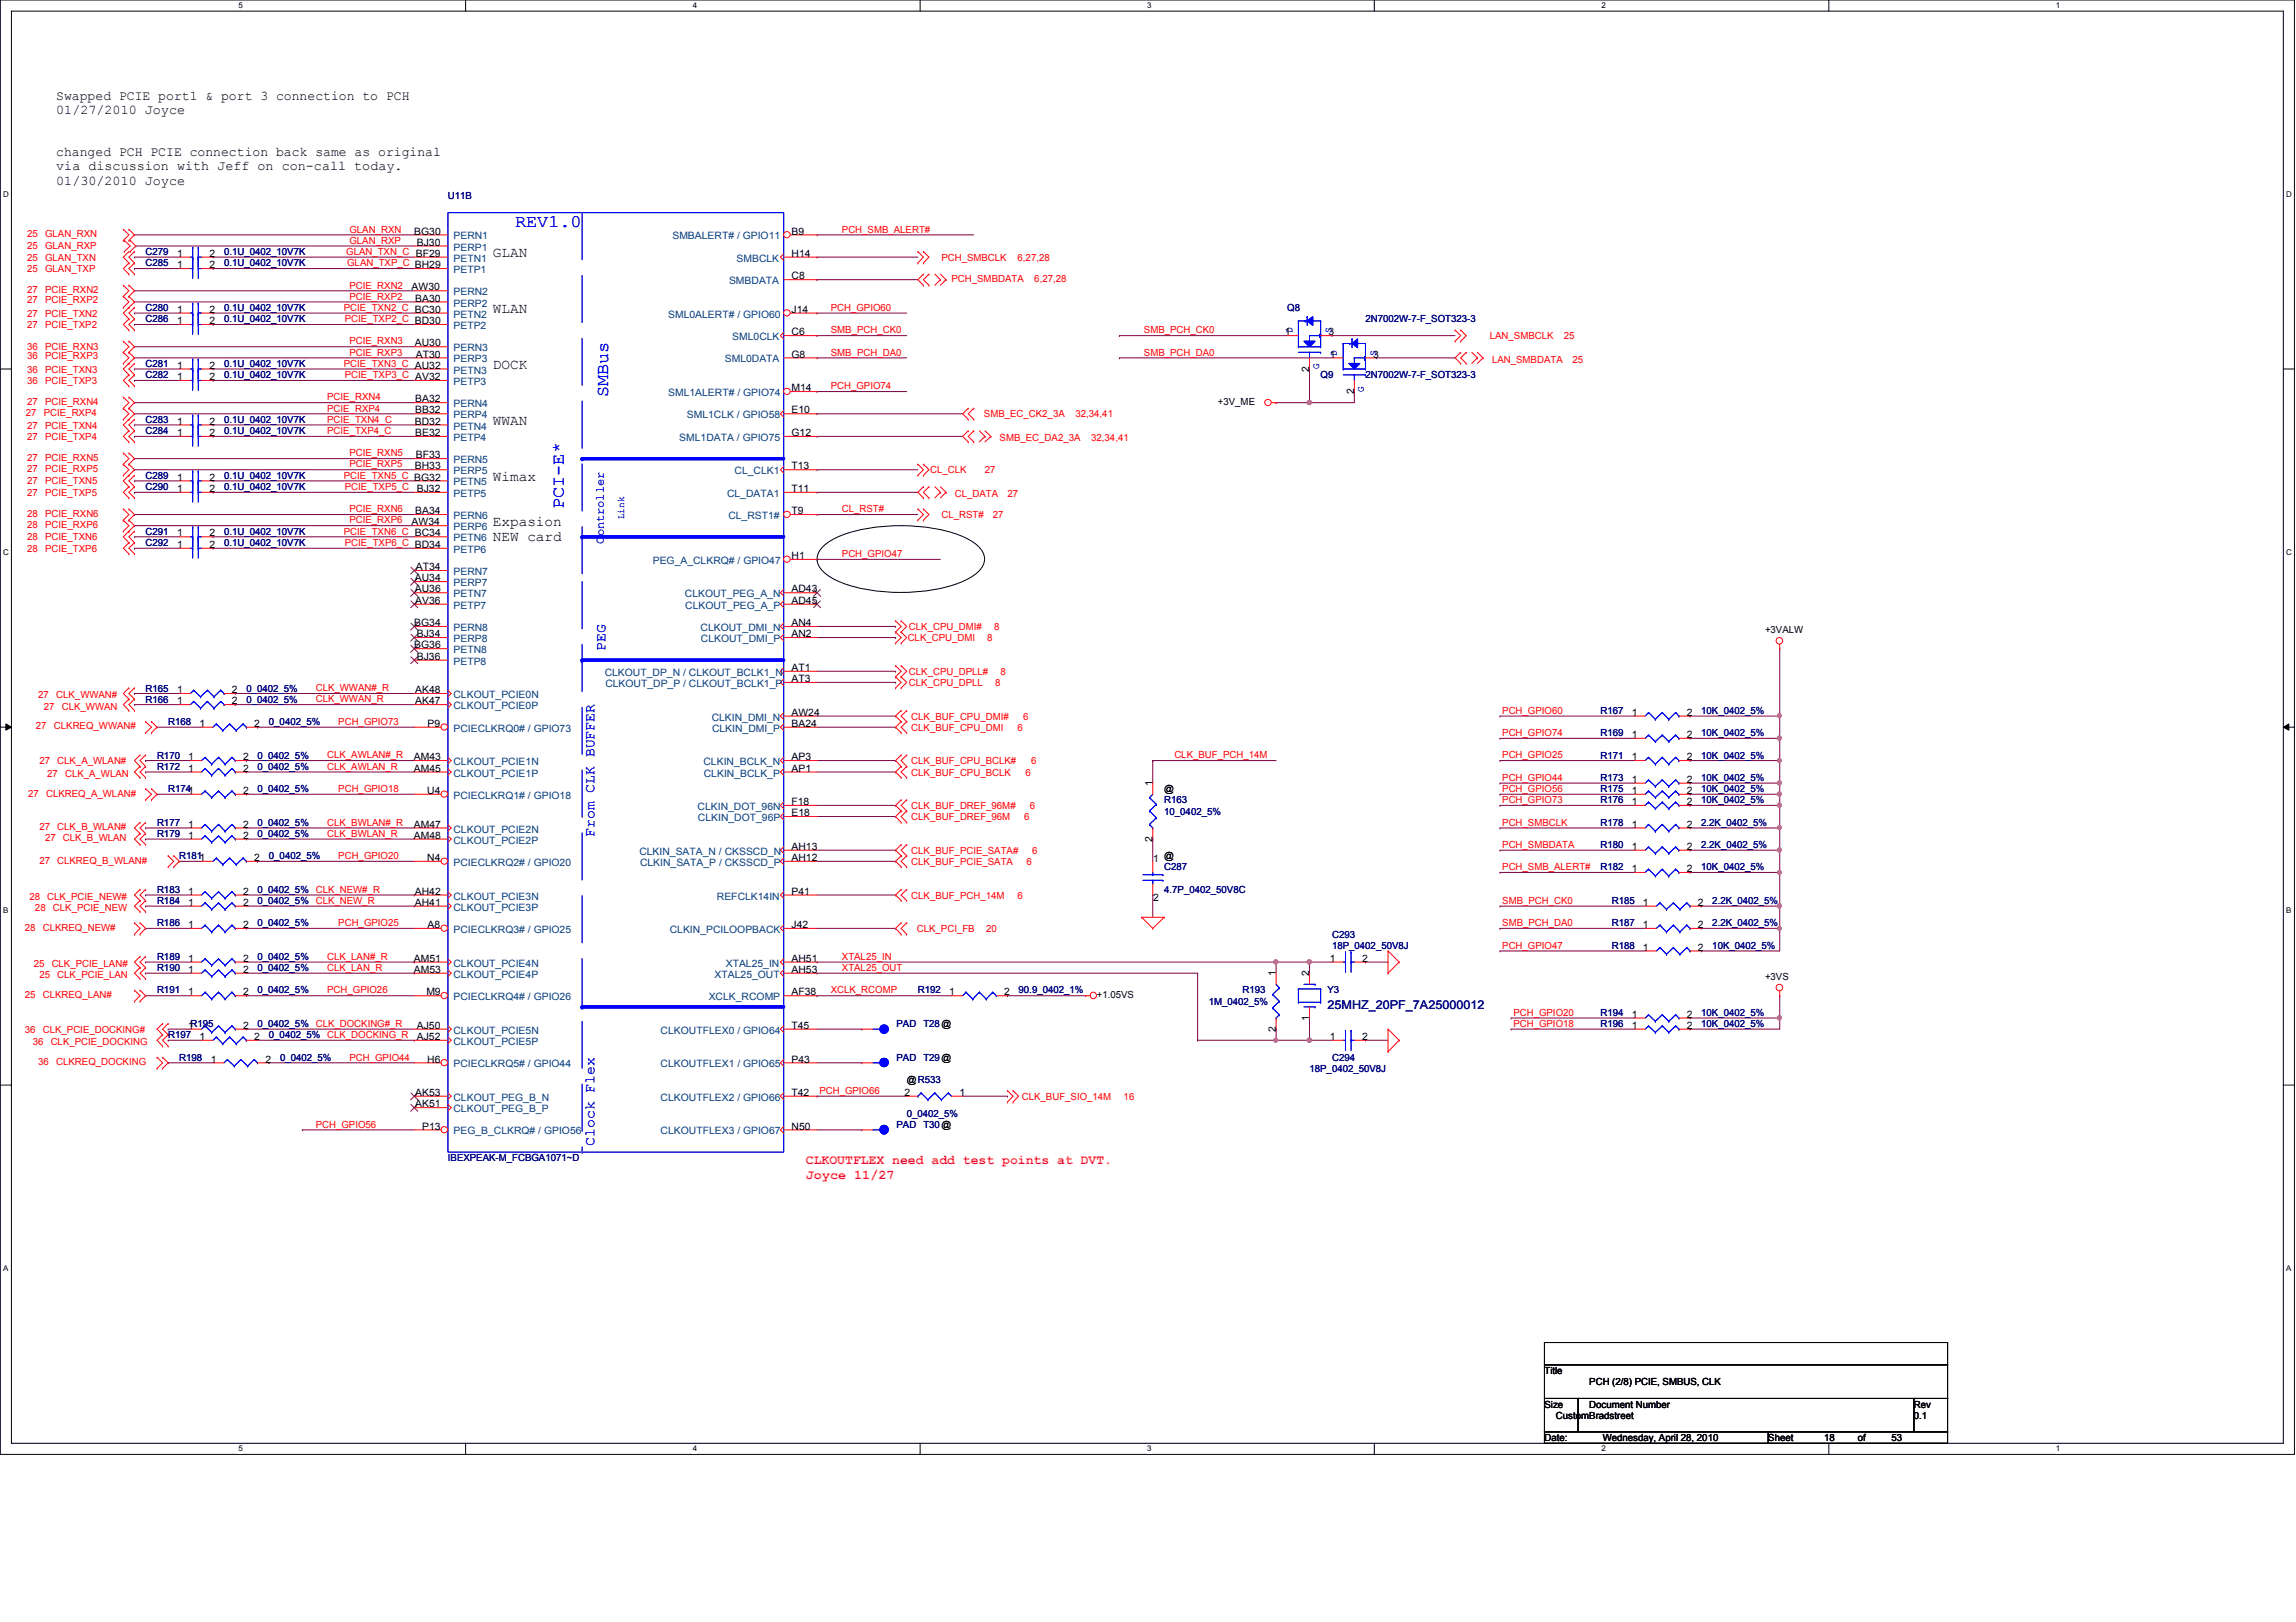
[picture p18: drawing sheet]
<svg xmlns="http://www.w3.org/2000/svg" width="297mm" height="210mm" viewBox="0 0 297 210" stroke-linecap="round" stroke-linejoin="round" font-family="sans-serif">
<defs><g id="words">
<g font-size="2.3" fill="#00f">
<text x="66.6" y="29.4">REV1.0</text>
<text x="78.7" y="51.4" transform="rotate(-90 78.7 51.4)">SMBus</text>
<text x="72.9" y="65.9" transform="rotate(-90 72.9 65.9)">PCI-E*</text>
</g>
<g font-size="1.9">
<text x="63.8" y="33.3">GLAN</text>
<text x="63.8" y="40.6">WLAN</text>
<text x="63.8" y="47.8">DOCK</text>
<text x="63.8" y="55">WWAN</text>
<text x="63.8" y="62.3">Wimax</text>
<text x="63.8" y="68.1">Expasion</text>
<text x="63.8" y="70.1">NEW card</text>
</g>
<g font-size="1.9" fill="#00f">
<text x="78.4" y="84.2" transform="rotate(-90 78.4 84.2)">PEG</text>
<text x="76.9" y="108.3" transform="rotate(-90 76.9 108.3)">From CLK BUFFER</text>
<text x="76.9" y="148.3" transform="rotate(-90 76.9 148.3)">Clock Flex</text>
</g>
<g font-size="1.7">
<text x="7.3" y="13">Swapped PCIE port1 &amp; port 3 connection to PCH</text>
<text x="7.3" y="14.8">01/27/2010 Joyce</text>
<text x="7.3" y="20.2">changed PCH PCIE connection back same as original</text>
<text x="7.3" y="22.1">via discussion with Jeff on con-call today.</text>
<text x="7.3" y="23.9">01/30/2010 Joyce</text>
</g>
<g font-size="1.7" fill="#ff0080">
<text x="104.3" y="150.6">CLKOUTFLEX need add test points at DVT.</text>
<text x="104.3" y="152.6">Joyce 11/27</text>
</g>
<text font-size="1.6" fill="#00f" x="78.1" y="70.4" transform="rotate(-90 78.1 70.4)">Controller</text>
<text font-size="1.6" fill="#000080" x="171.7" y="130.6">25MHZ_20PF_7A25000012</text>
<g font-size="1.3" fill="#000080">
<text x="58" y="25.8">U11B</text>
<text x="18.8" y="34.5">C285</text>
<text x="18.8" y="33">C279</text>
<text x="29" y="34.5">0.1U_0402_10V7K</text>
<text x="29" y="33">0.1U_0402_10V7K</text>
<text x="18.8" y="41.7">C286</text>
<text x="18.8" y="40.3">C280</text>
<text x="29" y="41.7">0.1U_0402_10V7K</text>
<text x="29" y="40.3">0.1U_0402_10V7K</text>
<text x="166.5" y="40.3">Q8</text>
<text x="176.7" y="41.7">2N7002W-7-F_SOT323-3</text>
<text x="18.8" y="47.5">C281</text>
<text x="29" y="47.5">0.1U_0402_10V7K</text>
<text x="18.8" y="48.9">C282</text>
<text x="29" y="48.9">0.1U_0402_10V7K</text>
<text x="170.9" y="48.9">Q9</text>
<text x="176.7" y="48.9">2N7002W-7-F_SOT323-3</text>
<text x="18.8" y="54.7">C283</text>
<text x="18.8" y="56.2">C284</text>
<text x="29" y="54.7">0.1U_0402_10V7K</text>
<text x="29" y="56.2">0.1U_0402_10V7K</text>
<text x="18.8" y="62">C289</text>
<text x="18.8" y="63.4">C290</text>
<text x="29" y="62">0.1U_0402_10V7K</text>
<text x="29" y="63.4">0.1U_0402_10V7K</text>
<text x="18.8" y="69.2">C291</text>
<text x="18.8" y="70.7">C292</text>
<text x="29" y="69.2">0.1U_0402_10V7K</text>
<text x="29" y="70.7">0.1U_0402_10V7K</text>
<text x="18.8" y="89.5">R165</text>
<text x="31.9" y="89.5">0_0402_5%</text>
<text x="18.8" y="90.9">R166</text>
<text x="21.8" y="93.9">R168</text>
<text x="31.9" y="90.9">0_0402_5%</text>
<text x="34.8" y="93.9">0_0402_5%</text>
<text x="207" y="95.3">R169</text>
<text x="207" y="92.4">R167</text>
<text x="220.1" y="95.3">10K_0402_5%</text>
<text x="220.1" y="92.4">10K_0402_5%</text>
<text x="20.3" y="98.2">R170</text>
<text x="20.3" y="99.6">R172</text>
<text x="33.3" y="98.2">0_0402_5%</text>
<text x="33.3" y="99.6">0_0402_5%</text>
<text x="207" y="98.2">R171</text>
<text x="207" y="101.1">R173</text>
<text x="220.1" y="98.2">10K_0402_5%</text>
<text x="220.1" y="101.1">10K_0402_5%</text>
<text x="20.3" y="106.8">R177</text>
<text x="21.8" y="102.5">R1741</text>
<text x="33.3" y="102.5">0_0402_5%</text>
<text x="33.3" y="106.8">0_0402_5%</text>
<text x="150.6" y="104">R163</text>
<text x="150.6" y="105.4">10_0402_5%</text>
<text x="207" y="102.5">R175</text>
<text x="207" y="106.8">R178</text>
<text x="207" y="104">R176</text>
<text x="220.1" y="102.5">10K_0402_5%</text>
<text x="220.1" y="106.8">2.2K_0402_5%</text>
<text x="220.1" y="104">10K_0402_5%</text>
<text x="20.3" y="108.3">R179</text>
<text x="23.2" y="111.2">R1811</text>
<text x="33.3" y="108.3">0_0402_5%</text>
<text x="34.8" y="111.2">0_0402_5%</text>
<text x="150.6" y="112.6">C287</text>
<text x="207" y="112.6">R182</text>
<text x="207" y="109.8">R180</text>
<text x="220.1" y="112.6">10K_0402_5%</text>
<text x="220.1" y="109.8">2.2K_0402_5%</text>
<text x="20.3" y="117">R184</text>
<text x="20.3" y="119.9">R186</text>
<text x="20.3" y="115.6">R183</text>
<text x="33.3" y="117">0_0402_5% CLK_NEW_R</text>
<text x="33.3" y="119.9">0_0402_5%</text>
<text x="33.3" y="115.6">0_0402_5% CLK_NEW#_R</text>
<text x="150.6" y="115.6">4.7P_0402_50V8C</text>
<text x="208.5" y="119.9">R187</text>
<text x="208.5" y="117">R185</text>
<text x="221.5" y="119.9">2.2K_0402_5%</text>
<text x="221.5" y="117">2.2K_0402_5%</text>
<text x="20.3" y="124.2">R189</text>
<text x="20.3" y="125.7">R190</text>
<text x="33.3" y="124.2">0_0402_5%</text>
<text x="33.3" y="125.7">0_0402_5%</text>
<text x="172.3" y="121.3">C293</text>
<text x="172.3" y="122.8">18P_0402_50V8J</text>
<text x="208.5" y="122.8">R188</text>
<text x="221.5" y="122.8">10K_0402_5%</text>
<text x="20.3" y="128.6">R191</text>
<text x="33.3" y="128.6">0_0402_5%</text>
<text x="118.7" y="128.6">R192</text>
<text x="131.8" y="128.6">90.9_0402_1%</text>
<text x="156.4" y="130">1M_0402_5%</text>
<text x="160.7" y="128.6">R193</text>
<text x="171.7" y="128.6">Y3</text>
<text x="207" y="131.5">R194</text>
<text x="220.1" y="131.5">10K_0402_5%</text>
<text x="21.8" y="134.4">R197</text>
<text x="23.2" y="137.3">R198</text>
<text x="33.3" y="132.9">0_0402_5% CLK_DOCKING#_R</text>
<text x="34.8" y="134.4">0_0402_5% CLK_DOCKING_R</text>
<text x="36.2" y="137.3">0_0402_5%</text>
<text x="116" y="132.9">PAD</text>
<text x="116" y="137.3">PAD</text>
<text x="119.5" y="132.9">T28@</text>
<text x="119.5" y="137.3">T29@</text>
<text x="172.3" y="137.3">C294</text>
<text x="207" y="132.9">R196</text>
<text x="220.1" y="132.9">10K_0402_5%</text>
<text x="169.4" y="138.7">18P_0402_50V8J</text>
<text x="116" y="146">PAD</text>
<text x="117.3" y="144.5">0_0402_5%</text>
<text x="119.5" y="146">T30@</text>
<text x="58" y="150.3">IBEXPEAK-M_FCBGA1071~D</text>
</g>
<g font-size="1.3" fill="#f00">
<text x="3.5" y="35.2">25</text>
<text x="3.5" y="33.7">25</text>
<text x="3.5" y="32.2">25</text>
<text x="3.5" y="30.7">25</text>
<text x="5.8" y="35.2">GLAN_TXP</text>
<text x="5.8" y="33.7">GLAN_TXN</text>
<text x="5.8" y="32.2">GLAN_RXP</text>
<text x="5.8" y="30.7">GLAN_RXN</text>
<text x="44.8" y="33">GLAN_TXN_C BF29</text>
<text x="44.9" y="34.5">GLAN_TXP_C BH29</text>
<text x="45.2" y="30.1">GLAN_RXN</text>
<text x="45.2" y="31.5">GLAN_RXP</text>
<text x="108.9" y="30.1">PCH_SMB_ALERT#</text>
<text x="121.8" y="33.7">PCH_SMBCLK</text>
<text x="131.7" y="33.7">6,27,28</text>
<text x="3.5" y="37.9">27</text>
<text x="3.5" y="39.2">27</text>
<text x="3.5" y="41">27</text>
<text x="5.8" y="37.9">PCIE_RXN2</text>
<text x="5.8" y="39.2">PCIE_RXP2</text>
<text x="5.8" y="41">PCIE_TXN2</text>
<text x="44.5" y="40.2">PCIE_TXN2_C BC30</text>
<text x="44.6" y="41.7">PCIE_TXP2_C BD30</text>
<text x="45.2" y="37.3">PCIE_RXN2</text>
<text x="45.2" y="38.8">PCIE_RXP2</text>
<text x="107.5" y="40.2">PCH_GPIO60</text>
<text x="123.1" y="36.5">PCH_SMBDATA</text>
<text x="133.8" y="36.5">6,27,28</text>
<text x="3.5" y="42.5">27</text>
<text x="3.5" y="46.5">36</text>
<text x="3.5" y="45.3">36</text>
<text x="5.8" y="42.5">PCIE_TXP2</text>
<text x="5.8" y="46.5">PCIE_RXP3</text>
<text x="5.8" y="45.3">PCIE_RXN3</text>
<text x="44.5" y="47.5">PCIE_TXN3_C AU32</text>
<text x="45.2" y="46">PCIE_RXP3</text>
<text x="45.2" y="44.6">PCIE_RXN3</text>
<text x="107.5" y="46">SMB_PCH_DA0</text>
<text x="107.5" y="43.1">SMB_PCH_CK0</text>
<text x="148" y="46">SMB_PCH_DA0</text>
<text x="148" y="43.1">SMB_PCH_CK0</text>
<text x="192.7" y="43.9">LAN_SMBCLK</text>
<text x="193" y="46.9">LAN_SMBDATA</text>
<text x="202.3" y="43.9">25</text>
<text x="203.5" y="46.9">25</text>
<text x="3.3" y="53.9">27</text>
<text x="3.5" y="52.4">27</text>
<text x="3.5" y="48.2">36</text>
<text x="3.5" y="49.7">36</text>
<text x="5.7" y="53.9">PCIE_RXP4</text>
<text x="5.8" y="52.4">PCIE_RXN4</text>
<text x="5.8" y="48.2">PCIE_TXN3</text>
<text x="5.8" y="49.7">PCIE_TXP3</text>
<text x="42.3" y="53.3">PCIE_RXP4</text>
<text x="42.3" y="51.8">PCIE_RXN4</text>
<text x="44.6" y="48.9">PCIE_TXP3_C AV32</text>
<text x="107.5" y="50.4">PCH_GPIO74</text>
<text x="3.5" y="59.6">27</text>
<text x="3.5" y="55.5">27</text>
<text x="3.5" y="56.9">27</text>
<text x="5.8" y="59.6">PCIE_RXN5</text>
<text x="5.8" y="55.5">PCIE_TXN4</text>
<text x="5.8" y="56.9">PCIE_TXP4</text>
<text x="42.3" y="56.2">PCIE_TXP4_C</text>
<text x="42.3" y="54.7">PCIE_TXN4_C</text>
<text x="45.2" y="59.1">PCIE_RXN5</text>
<text x="127.3" y="54">SMB_EC_CK2_3A</text>
<text x="129.3" y="57.1">SMB_EC_DA2_3A</text>
<text x="139.1" y="54">32,34,41</text>
<text x="141.2" y="57.1">32,34,41</text>
<text x="3.5" y="61.1">27</text>
<text x="3.5" y="64.2">27</text>
<text x="3.5" y="62.7">27</text>
<text x="5.8" y="61.1">PCIE_RXP5</text>
<text x="5.8" y="64.2">PCIE_TXP5</text>
<text x="5.8" y="62.7">PCIE_TXN5</text>
<text x="44.5" y="61.9">PCIE_TXN5_C BG32</text>
<text x="44.6" y="63.4">PCIE_TXP5_C</text>
<text x="45.2" y="60.5">PCIE_RXP5</text>
<text x="120.4" y="61.3">CL_CLK</text>
<text x="123.5" y="64.3">CL_DATA</text>
<text x="127.4" y="61.3">27</text>
<text x="130.3" y="64.3">27</text>
<text x="3.5" y="69.9">28</text>
<text x="3.5" y="68.4">28</text>
<text x="3.5" y="66.9">28</text>
<text x="3.5" y="71.4">28</text>
<text x="5.8" y="69.9">PCIE_TXN6</text>
<text x="5.8" y="68.4">PCIE_RXP6</text>
<text x="5.8" y="66.9">PCIE_RXN6</text>
<text x="5.8" y="71.4">PCIE_TXP6</text>
<text x="44.5" y="69.2">PCIE_TXN6_C BC34</text>
<text x="44.6" y="70.7">PCIE_TXP6_C BD34</text>
<text x="45.2" y="66.3">PCIE_RXN6</text>
<text x="45.2" y="67.7">PCIE_RXP6</text>
<text x="108.9" y="66.3">CL_RST#</text>
<text x="121.8" y="67.1">CL_RST#</text>
<text x="128.4" y="67.1">27</text>
<text x="108.9" y="72.1">PCH_GPIO47</text>
<text x="117.4" y="83">CLK_CPU_DMI</text>
<text x="117.6" y="81.5">CLK_CPU_DMI#</text>
<text x="127.7" y="83">8</text>
<text x="128.6" y="81.5">8</text>
<text x="40.8" y="89.5">CLK_WWAN#_R</text>
<text x="117.6" y="87.3">CLK_CPU_DPLL#</text>
<text x="117.6" y="88.8">CLK_CPU_DPLL</text>
<text x="128.7" y="88.8">8</text>
<text x="129.5" y="87.3">8</text>
<text x="4.7" y="94.4">27</text>
<text x="4.9" y="90.4">27</text>
<text x="5.7" y="91.8">27</text>
<text x="7" y="94.4">CLKREQ_WWAN#</text>
<text x="7.3" y="90.4">CLK_WWAN#</text>
<text x="8" y="91.8">CLK_WWAN</text>
<text x="40.8" y="90.9">CLK_WWAN_R</text>
<text x="43.8" y="93.8">PCH_GPIO73</text>
<text x="117.9" y="93.1">CLK_BUF_CPU_DMI#</text>
<text x="117.9" y="94.6">CLK_BUF_CPU_DMI</text>
<text x="131.7" y="94.6">6</text>
<text x="132.4" y="93.1">6</text>
<text x="194.3" y="95.2">PCH_GPIO74</text>
<text x="194.3" y="92.4">PCH_GPIO60</text>
<text x="5.1" y="98.9">27</text>
<text x="6.1" y="100.5">27</text>
<text x="7.4" y="98.9">CLK_A_WLAN#</text>
<text x="8.4" y="100.5">CLK_A_WLAN</text>
<text x="42.3" y="99.6">CLK_AWLAN_R</text>
<text x="42.3" y="98.1">CLK_AWLAN#_R</text>
<text x="117.9" y="98.9">CLK_BUF_CPU_BCLK#</text>
<text x="117.9" y="100.4">CLK_BUF_CPU_BCLK</text>
<text x="132.7" y="100.4">6</text>
<text x="133.4" y="98.9">6</text>
<text x="151.9" y="98.1">CLK_BUF_PCH_14M</text>
<text x="194.3" y="101">PCH_GPIO44</text>
<text x="194.3" y="98.1">PCH_GPIO25</text>
<text x="3.6" y="103.1">27</text>
<text x="5.1" y="107.4">27</text>
<text x="6" y="103.1">CLKREQ_A_WLAN#</text>
<text x="7.4" y="107.4">CLK_B_WLAN#</text>
<text x="42.3" y="106.8">CLK_BWLAN#_R</text>
<text x="43.8" y="102.5">PCH_GPIO18</text>
<text x="117.9" y="104.7">CLK_BUF_DREF_96M#</text>
<text x="117.9" y="106.1">CLK_BUF_DREF_96M</text>
<text x="132.5" y="106.1">6</text>
<text x="133.2" y="104.7">6</text>
<text x="194.3" y="103.9">PCH_GPIO73</text>
<text x="194.3" y="102.5">PCH_GPIO56</text>
<text x="194.3" y="106.8">PCH_SMBCLK</text>
<text x="5.1" y="111.8">27</text>
<text x="5.8" y="108.9">27</text>
<text x="7.4" y="111.8">CLKREQ_B_WLAN#</text>
<text x="8.1" y="108.9">CLK_B_WLAN</text>
<text x="42.3" y="108.3">CLK_BWLAN_R</text>
<text x="43.8" y="111.2">PCH_GPIO20</text>
<text x="117.9" y="110.5">CLK_BUF_PCIE_SATA#</text>
<text x="117.9" y="111.9">CLK_BUF_PCIE_SATA</text>
<text x="132.8" y="111.9">6</text>
<text x="133.5" y="110.5">6</text>
<text x="194.3" y="112.6">PCH_SMB_ALERT#</text>
<text x="194.3" y="109.7">PCH_SMBDATA</text>
<text x="3.8" y="116.4">28</text>
<text x="4.5" y="117.9">28</text>
<text x="6.1" y="116.4">CLK_PCIE_NEW#</text>
<text x="6.9" y="117.9">CLK_PCIE_NEW</text>
<text x="43.8" y="119.8">PCH_GPIO25</text>
<text x="117.9" y="116.3">CLK_BUF_PCH_14M</text>
<text x="131.7" y="116.3">6</text>
<text x="194.3" y="119.8">SMB_PCH_DA0</text>
<text x="194.3" y="117">SMB_PCH_CK0</text>
<text x="3.2" y="120.5">28</text>
<text x="4.4" y="125.1">25</text>
<text x="5.5" y="120.5">CLKREQ_NEW#</text>
<text x="6.7" y="125.1">CLK_PCIE_LAN#</text>
<text x="42.3" y="124.2">CLK_LAN#_R</text>
<text x="42.3" y="125.6">CLK_LAN_R</text>
<text x="108.9" y="124.2">XTAL25_IN</text>
<text x="108.9" y="125.6">XTAL25_OUT</text>
<text x="118.6" y="120.6">CLK_PCI_FB</text>
<text x="127.6" y="120.6">20</text>
<text x="194.3" y="122.8">PCH_GPIO47</text>
<text x="3.2" y="129.2">25</text>
<text x="5.1" y="126.6">25</text>
<text x="5.5" y="129.2">CLKREQ_LAN#</text>
<text x="7.4" y="126.6">CLK_PCIE_LAN</text>
<text x="42.3" y="128.6">PCH_GPIO26</text>
<text x="107.5" y="128.6">XCLK_RCOMP</text>
<text x="195.8" y="131.4">PCH_GPIO20</text>
<text x="3.2" y="133.6">36</text>
<text x="4.2" y="135.3">36</text>
<text x="4.9" y="137.8">36</text>
<text x="5.5" y="133.6">CLK_PCIE_DOCKING#</text>
<text x="6.6" y="135.3">CLK_PCIE_DOCKING</text>
<text x="7.3" y="137.8">CLKREQ_DOCKING</text>
<text x="45.2" y="137.2">PCH_GPIO44</text>
<text x="195.8" y="132.9">PCH_GPIO18</text>
<text x="106" y="141.6">PCH_GPIO66</text>
<text x="132.2" y="142.3">CLK_BUF_SIO_14M</text>
<text x="145.4" y="142.3">16</text>
<text x="40.8" y="145.9">PCH_GPIO56</text>
</g>
<g font-size="1.3">
<text x="22.9" y="34.7">1</text>
<text x="22.9" y="33.2">1</text>
<text x="27.1" y="34.7">2</text>
<text x="27.1" y="33.2">2</text>
<text x="53.6" y="30.4">BG30</text>
<text x="53.9" y="31.8">BJ30</text>
<text x="102.4" y="30.4">B9</text>
<text x="102.4" y="33.2">H14</text>
<text x="22.9" y="42">1</text>
<text x="22.9" y="40.5">1</text>
<text x="27.1" y="42">2</text>
<text x="27.1" y="40.5">2</text>
<text x="53.3" y="37.6">AW30</text>
<text x="53.7" y="39">BA30</text>
<text x="102.4" y="36.2">C8</text>
<text x="102.4" y="40.5">J14</text>
<text x="22.9" y="47.7">1</text>
<text x="27.1" y="47.7">2</text>
<text x="53.7" y="44.8">AU30</text>
<text x="53.8" y="46.3">AT30</text>
<text x="102.4" y="43.4">C6</text>
<text x="102.4" y="46.3">G8</text>
<text x="166.2" y="43.4">1</text>
<text x="171.9" y="43.4">3</text>
<text x="172" y="46.3">1</text>
<text x="177.7" y="46.3">3</text>
<text x="22.9" y="49.2">1</text>
<text x="27.1" y="49.2">2</text>
<text x="53.7" y="52.1">BA32</text>
<text x="53.7" y="53.5">BB32</text>
<text x="102.4" y="50.6">M14</text>
<text x="102.4" y="53.5">E10</text>
<text x="157.6" y="52.4">+3V_ME</text>
<text x="169.4" y="48.1" transform="rotate(-90 169.4 48.1)">2</text>
<text x="175.2" y="51" transform="rotate(-90 175.2 51)">2</text>
<text x="22.9" y="54.9">1</text>
<text x="22.9" y="56.4">1</text>
<text x="27.1" y="54.9">2</text>
<text x="27.1" y="56.4">2</text>
<text x="53.7" y="54.9">BD32</text>
<text x="53.7" y="56.4">BE32</text>
<text x="53.8" y="59.3">BF33</text>
<text x="102.4" y="56.4">G12</text>
<text x="22.9" y="62.2">1</text>
<text x="22.9" y="63.7">1</text>
<text x="27.1" y="62.2">2</text>
<text x="27.1" y="63.7">2</text>
<text x="53.7" y="60.7">BH33</text>
<text x="53.9" y="63.7">BJ32</text>
<text x="102.4" y="60.7">T13</text>
<text x="102.4" y="63.7">T11</text>
<text x="22.9" y="69.4">1</text>
<text x="22.9" y="70.9">1</text>
<text x="27.1" y="69.4">2</text>
<text x="27.1" y="70.9">2</text>
<text x="53.3" y="68">AW34</text>
<text x="53.7" y="66.5">BA34</text>
<text x="102.4" y="66.5">T9</text>
<text x="53.7" y="75.2">AU34</text>
<text x="53.7" y="76.7">AU36</text>
<text x="53.8" y="73.8">AT34</text>
<text x="102.4" y="76.7">AD43</text>
<text x="102.4" y="72.3">H1</text>
<text x="53.6" y="81">BG34</text>
<text x="53.6" y="83.9">BG36</text>
<text x="53.7" y="78.1">AV36</text>
<text x="53.9" y="82.5">BJ34</text>
<text x="102.4" y="78.1">AD45</text>
<text x="102.4" y="81">AN4</text>
<text x="102.4" y="82.5">AN2</text>
<text x="228.3" y="82">+3VALW</text>
<text x="22.9" y="89.7">1</text>
<text x="30" y="89.7">2</text>
<text x="53.7" y="89.7">AK48</text>
<text x="53.9" y="85.4">BJ36</text>
<text x="102.4" y="88.3">AT3</text>
<text x="102.4" y="86.8">AT1</text>
<text x="22.9" y="91.1">1</text>
<text x="25.8" y="94.1">1</text>
<text x="30" y="91.1">2</text>
<text x="32.9" y="94.1">2</text>
<text x="53.7" y="91.1">AK47</text>
<text x="55.3" y="94.1">P9</text>
<text x="102.4" y="92.6">AW24</text>
<text x="102.4" y="94.1">BA24</text>
<text x="211.1" y="95.5">1</text>
<text x="211.1" y="92.6">1</text>
<text x="218.2" y="95.5">2</text>
<text x="218.2" y="92.6">2</text>
<text x="24.3" y="98.4">1</text>
<text x="24.3" y="99.9">1</text>
<text x="31.5" y="98.4">2</text>
<text x="31.5" y="99.9">2</text>
<text x="53.5" y="98.4">AM43</text>
<text x="53.5" y="99.9">AM45</text>
<text x="102.4" y="98.4">AP3</text>
<text x="102.4" y="99.9">AP1</text>
<text x="149.1" y="101.8" transform="rotate(-90 149.1 101.8)">1</text>
<text x="211.1" y="98.4">1</text>
<text x="211.1" y="101.3">1</text>
<text x="218.2" y="98.4">2</text>
<text x="218.2" y="101.3">2</text>
<text x="24.3" y="107.1">1</text>
<text x="31.5" y="102.7">2</text>
<text x="31.5" y="107.1">2</text>
<text x="53.5" y="107.1">AM47</text>
<text x="55.3" y="102.7">U4</text>
<text x="102.4" y="104.2">F18</text>
<text x="102.4" y="105.6">E18</text>
<text x="150.6" y="102.5">@</text>
<text x="211.1" y="102.7">1</text>
<text x="211.1" y="107.1">1</text>
<text x="211.1" y="104.2">1</text>
<text x="218.2" y="102.7">2</text>
<text x="218.2" y="107.1">2</text>
<text x="218.2" y="104.2">2</text>
<text x="24.3" y="108.5">1</text>
<text x="31.5" y="108.5">2</text>
<text x="32.9" y="111.4">2</text>
<text x="53.5" y="108.5">AM48</text>
<text x="55.3" y="111.4">N4</text>
<text x="102.4" y="110">AH13</text>
<text x="102.4" y="111.4">AH12</text>
<text x="149.1" y="108.9" transform="rotate(-90 149.1 108.9)">2</text>
<text x="149.2" y="111.6">1</text>
<text x="150.6" y="111.2">@</text>
<text x="211.1" y="112.9">1</text>
<text x="211.1" y="110">1</text>
<text x="218.2" y="112.9">2</text>
<text x="218.2" y="110">2</text>
<text x="24.3" y="117.2">1</text>
<text x="24.3" y="115.8">1</text>
<text x="31.5" y="117.2">2</text>
<text x="31.5" y="115.8">2</text>
<text x="53.7" y="115.8">AH42</text>
<text x="53.7" y="117.2">AH41</text>
<text x="102.4" y="115.8">P41</text>
<text x="149.2" y="116.6">2</text>
<text x="212.6" y="117.2">1</text>
<text x="219.7" y="117.2">2</text>
<text x="24.3" y="124.5">1</text>
<text x="24.3" y="120.1">1</text>
<text x="24.3" y="125.9">1</text>
<text x="31.5" y="124.5">2</text>
<text x="31.5" y="120.1">2</text>
<text x="31.5" y="125.9">2</text>
<text x="53.5" y="124.5">AM51</text>
<text x="53.5" y="125.9">AM53</text>
<text x="55.3" y="120.1">A8</text>
<text x="102.4" y="124.5">AH51</text>
<text x="102.4" y="125.9">AH53</text>
<text x="102.4" y="120.1">J42</text>
<text x="172" y="124.5">1</text>
<text x="176.2" y="124.5">2</text>
<text x="212.6" y="120.1">1</text>
<text x="212.6" y="123">1</text>
<text x="219.7" y="120.1">2</text>
<text x="219.7" y="123">2</text>
<text x="24.3" y="128.8">1</text>
<text x="31.5" y="128.8">2</text>
<text x="55.2" y="128.8">M9</text>
<text x="102.4" y="128.8">AF38</text>
<text x="122.8" y="128.8">1</text>
<text x="129.9" y="128.8">2</text>
<text x="141.9" y="129.2">+1.05VS</text>
<text x="165.1" y="126.4" transform="rotate(-90 165.1 126.4)">1</text>
<text x="169.4" y="126.4" transform="rotate(-90 169.4 126.4)">2</text>
<text x="211.1" y="131.7">1</text>
<text x="218.2" y="131.7">2</text>
<text x="228.3" y="126.8">+3VS</text>
<text x="24.3" y="133.1">1R195</text>
<text x="25.8" y="134.6">1</text>
<text x="27.3" y="137.5">1</text>
<text x="31.5" y="133.1">2</text>
<text x="32.9" y="134.6">2</text>
<text x="34.3" y="137.5">2</text>
<text x="53.9" y="133.1">AJ50</text>
<text x="53.9" y="134.6">AJ52</text>
<text x="55.3" y="137.5">H6</text>
<text x="102.4" y="133.1">T45</text>
<text x="102.4" y="137.5">P43</text>
<text x="165.1" y="133.5" transform="rotate(-90 165.1 133.5)">2</text>
<text x="169.4" y="132.1" transform="rotate(-90 169.4 132.1)">1</text>
<text x="172" y="134.6">1</text>
<text x="176.2" y="134.6">2</text>
<text x="211.1" y="133.1">1</text>
<text x="218.2" y="133.1">2</text>
<text x="53.7" y="143.3">AK51</text>
<text x="53.7" y="141.8">AK53</text>
<text x="102.4" y="141.8">T42</text>
<text x="117" y="141.8">2</text>
<text x="117.3" y="140.2">@R533</text>
<text x="124.1" y="141.8">1</text>
<text x="54.6" y="146.2">P13</text>
<text x="102.4" y="146.2">N50</text>
<text x="199.8" y="177.8">Title</text>
<text x="205.6" y="179.2">PCH (2/8) PCIE, SMBUS, CLK</text>
<text x="199.8" y="182.2">Size</text>
<text x="201.3" y="183.6">CustomBradstreet</text>
<text x="205.6" y="182.2">Document Number</text>
<text x="247.6" y="182.2">Rev</text>
<text x="247.6" y="183.6">0.1</text>
<text x="199.8" y="186.5">Date:</text>
<text x="207.3" y="186.5">Wednesday, April 28, 2010</text>
<text x="228.8" y="186.5">Sheet</text>
<text x="236" y="186.5">18</text>
<text x="240.4" y="186.5">of</text>
<text x="244.7" y="186.5">53</text>
</g>
<g font-size="1.3" fill="#004080">
<text x="58.7" y="31">PERN1</text>
<text x="58.7" y="32.4">PERP1</text>
<text x="58.7" y="33.9">PETN1</text>
<text x="58.7" y="35.3">PETP1</text>
<text x="87" y="31">SMBALERT# / GPIO11</text>
<text x="95.3" y="33.9">SMBCLK</text>
<text x="58.7" y="38.2">PERN2</text>
<text x="58.7" y="39.7">PERP2</text>
<text x="58.7" y="41.1">PETN2</text>
<text x="86.4" y="41.1">SML0ALERT# / GPIO60</text>
<text x="94.3" y="36.8">SMBDATA</text>
<text x="58.7" y="45.5">PERN3</text>
<text x="58.7" y="46.9">PERP3</text>
<text x="58.7" y="42.6">PETP2</text>
<text x="93.8" y="46.9">SML0DATA</text>
<text x="94.7" y="44">SML0CLK</text>
<text x="58.7" y="52.7">PERN4</text>
<text x="58.7" y="48.3">PETN3</text>
<text x="58.7" y="49.8">PETP3</text>
<text x="86.4" y="51.3">SML1ALERT# / GPIO74</text>
<text x="58.7" y="54.1">PERP4</text>
<text x="58.7" y="59.9">PERN5</text>
<text x="58.7" y="55.6">PETN4</text>
<text x="58.7" y="57.1">PETP4</text>
<text x="87.9" y="57.1">SML1DATA / GPIO75</text>
<text x="88.9" y="54.1">SML1CLK / GPIO58</text>
<text x="58.7" y="61.4">PERP5</text>
<text x="58.7" y="62.8">PETN5</text>
<text x="58.7" y="64.3">PETP5</text>
<text x="94.1" y="64.3">CL_DATA1</text>
<text x="95" y="61.4">CL_CLK1</text>
<text x="58.7" y="67.2">PERN6</text>
<text x="58.7" y="68.6">PERP6</text>
<text x="58.7" y="70.1">PETN6</text>
<text x="58.7" y="71.5">PETP6</text>
<text x="94.2" y="67.2">CL_RST1#</text>
<text x="58.7" y="74.4">PERN7</text>
<text x="58.7" y="75.9">PERP7</text>
<text x="58.7" y="77.3">PETN7</text>
<text x="84.5" y="73">PEG_A_CLKRQ# / GPIO47</text>
<text x="88.6" y="77.3">CLKOUT_PEG_A_N</text>
<text x="58.7" y="81.7">PERN8</text>
<text x="58.7" y="83.1">PERP8</text>
<text x="58.7" y="78.8">PETP7</text>
<text x="88.6" y="78.8">CLKOUT_PEG_A_P</text>
<text x="90.6" y="81.7">CLKOUT_DMI_N</text>
<text x="90.7" y="83.1">CLKOUT_DMI_P</text>
<text x="58.7" y="84.5">PETN8</text>
<text x="58.7" y="86">PETP8</text>
<text x="78.2" y="87.5">CLKOUT_DP_N / CLKOUT_BCLK1_N</text>
<text x="78.3" y="88.9">CLKOUT_DP_P / CLKOUT_BCLK1_P</text>
<text x="58.7" y="90.3">CLKOUT_PCIE0N</text>
<text x="58.7" y="91.8">CLKOUT_PCIE0P</text>
<text x="58.7" y="94.7">PCIECLKRQ0# / GPIO73</text>
<text x="92.1" y="93.3">CLKIN_DMI_N</text>
<text x="92.1" y="94.7">CLKIN_DMI_P</text>
<text x="58.7" y="99">CLKOUT_PCIE1N</text>
<text x="58.7" y="100.5">CLKOUT_PCIE1P</text>
<text x="91" y="99">CLKIN_BCLK_N</text>
<text x="91.1" y="100.5">CLKIN_BCLK_P</text>
<text x="58.7" y="107.7">CLKOUT_PCIE2N</text>
<text x="58.7" y="103.4">PCIECLKRQ1# / GPIO18</text>
<text x="90.3" y="104.8">CLKIN_DOT_96N</text>
<text x="90.3" y="106.3">CLKIN_DOT_96P</text>
<text x="58.7" y="109.2">CLKOUT_PCIE2P</text>
<text x="58.7" y="112.1">PCIECLKRQ2# / GPIO20</text>
<text x="82.7" y="110.6">CLKIN_SATA_N / CKSSCD_N</text>
<text x="82.8" y="112.1">CLKIN_SATA_P / CKSSCD_P</text>
<text x="58.7" y="116.4">CLKOUT_PCIE3N</text>
<text x="58.7" y="117.9">CLKOUT_PCIE3P</text>
<text x="92.7" y="116.4">REFCLK14IN</text>
<text x="58.7" y="125.1">CLKOUT_PCIE4N</text>
<text x="58.7" y="120.7">PCIECLKRQ3# / GPIO25</text>
<text x="86.7" y="120.7">CLKIN_PCILOOPBACK</text>
<text x="93.9" y="125.1">XTAL25_IN</text>
<text x="58.7" y="126.5">CLKOUT_PCIE4P</text>
<text x="58.7" y="129.5">PCIECLKRQ4# / GPIO26</text>
<text x="91.7" y="129.5">XCLK_RCOMP</text>
<text x="92.5" y="126.5">XTAL25_OUT</text>
<text x="58.7" y="133.8">CLKOUT_PCIE5N</text>
<text x="58.7" y="135.2">CLKOUT_PCIE5P</text>
<text x="85.5" y="133.8">CLKOUTFLEX0 / GPIO64</text>
<text x="58.7" y="138.1">PCIECLKRQ5# / GPIO44</text>
<text x="58.7" y="143.9">CLKOUT_PEG_B_P</text>
<text x="58.7" y="142.5">CLKOUT_PEG_B_N</text>
<text x="85.5" y="138.1">CLKOUTFLEX1 / GPIO65</text>
<text x="85.5" y="142.5">CLKOUTFLEX2 / GPIO66</text>
<text x="58.7" y="146.8">PEG_B_CLKRQ# / GPIO56</text>
<text x="85.5" y="146.8">CLKOUTFLEX3 / GPIO67</text>
</g>
<g font-size="1.3" fill="#00f">
<text x="167.2" y="43.1" transform="rotate(-90 167.2 43.1)">D</text>
<text x="170.7" y="47.8" transform="rotate(-90 170.7 47.8)">G</text>
<text x="172.3" y="43.1" transform="rotate(-90 172.3 43.1)">S</text>
<text x="173" y="46" transform="rotate(-90 173 46)">D</text>
<text x="178.1" y="46" transform="rotate(-90 178.1 46)">S</text>
<text x="176.4" y="50.7" transform="rotate(-90 176.4 50.7)">G</text>
<text x="80.8" y="67.2" transform="rotate(-90 80.8 67.2)">Link</text>
</g>
<g font-size="1">
<text x="30.9" y="1.1">5</text>
<text x="89.6" y="1.1">4</text>
<text x="148.4" y="1.1">3</text>
<text x="207.2" y="1.1">2</text>
<text x="266" y="1.1">1</text>
<text x=".4" y="25.5">D</text>
<text x="295.8" y="25.5">D</text>
<text x=".4" y="71.8">C</text>
<text x="295.8" y="71.8">C</text>
<text x=".4" y="118.2">B</text>
<text x="295.8" y="118.2">B</text>
<text x=".4" y="164.5">A</text>
<text x="295.8" y="164.5">A</text>
<text x="30.9" y="187.8">5</text>
<text x="89.6" y="187.8">4</text>
<text x="148.4" y="187.8">3</text>
<text x="207.2" y="187.8">2</text>
<text x="266" y="187.8">1</text>
</g>
</g></defs>
<path d="M0 0h296.8v188.2h-296.8zM1.5 1.4h293.9v185.4h-293.9z" fill="none" stroke="#000" stroke-width=".13"/>
<g fill="#fff">
<path d="M30.9 .2h.5v1.1h-.5z"/>
<path d="M30.9 186.9h.5v1.2h-.5z"/>
</g>
<path d="M60.2 0v1.4M60.2 186.8v1.4" fill="none" stroke="#000" stroke-width=".13"/>
<g fill="#fff">
<path d="M89.6 .2h.6v1.1h-.6z"/>
<path d="M89.6 186.9h.6v1.2h-.6z"/>
</g>
<path d="M119 0v1.4M119 186.8v1.4" fill="none" stroke="#000" stroke-width=".13"/>
<g fill="#fff">
<path d="M148.4 .2h.6v1.1h-.6z"/>
<path d="M148.4 186.9h.6v1.2h-.6z"/>
</g>
<path d="M177.8 0v1.4M177.8 186.8v1.4" fill="none" stroke="#000" stroke-width=".13"/>
<g fill="#fff">
<path d="M207.2 .2h.5v1.1h-.5z"/>
<path d="M207.2 186.9h.5v1.2h-.5z"/>
</g>
<path d="M236.6 0v1.4M236.6 186.8v1.4" fill="none" stroke="#000" stroke-width=".13"/>
<g fill="#fff">
<path d="M266 .2h.5v1.1h-.5z"/>
<path d="M266 186.9h.5v1.2h-.5z"/>
<path d="M.4 24.6h.7v1.1h-.7z"/>
<path d="M295.8 24.6h.7v1.1h-.7z"/>
<path d="M.4 70.9h.7v1.2h-.7z"/>
<path d="M295.8 70.9h.7v1.2h-.7z"/>
</g>
<path d="M0 47.8h1.5M295.4 47.8h1.4" fill="none" stroke="#000" stroke-width=".13"/>
<g fill="#fff">
<path d="M.4 117.3h.7v1.1h-.7z"/>
<path d="M295.8 117.3h.7v1.1h-.7z"/>
</g>
<path d="M0 94.1h1.5M.8 93.7l.7 .4-.7 .4zM295.4 94.1l.7-.4v.8zM295.4 94.1h1.4" fill="none" stroke="#000" stroke-width=".13"/>
<path d="M.8 93.7l.7 .4-.7 .4zM295.4 94.1l.7-.4v.8z" fill="#000"/>
<g fill="#fff">
<path d="M.4 163.6h.7v1.1h-.7z"/>
<path d="M295.8 163.6h.6v1.1h-.6z"/>
</g>
<path d="M0 140.4h1.5M295.4 140.4h1.4" fill="none" stroke="#000" stroke-width=".13"/>
<g fill="none" stroke="#800040" stroke-width=".13">
<path d="M17.4 37.6h.1M17.4 39.1h.1M17.4 37.6h36.2M17.4 39.1h36.2M105.7 36.2h.1M105.7 33.3h.1M105.7 30.4h.1M105.7 36.2h13M105.7 33.3h13M105.7 30.4h20.3M17.4 59.4h.1M17.4 55h.1"/>
<path d="M17.4 56.5h.1M17.4 53.6h.1M17.4 52.1h.1M17.4 42h.1M17.4 40.5h.1M17.4 53.6h36.2M17.4 56.5h5.8M17.4 59.4h36.2M17.4 55h5.8M17.4 52.1h36.2M17.4 42h5.8M17.4 40.5h5.8"/>
<path d="M27.6 56.5h.1M27.6 55h.1M27.6 42h.1M27.6 40.5h.1M27.6 56.5h26M27.6 55h26M27.6 42h26M27.6 40.5h26M105.7 53.6h.1M105.7 46.3h.1M105.7 43.4h.1M105.7 56.5h.1"/>
<path d="M105.7 53.6h18.8M105.7 46.3h11.6M105.7 43.4h11.6M105.7 56.5h18.8M17.4 66.6h.1M17.4 63.7h.1M17.4 62.2h.1M17.4 60.8h.1M17.4 68h.1M17.4 71h.1M17.4 69.5h.1M17.4 66.6h36.2"/>
<path d="M17.4 71h5.8M17.4 69.5h5.8M17.4 63.7h5.8M17.4 62.2h5.8M17.4 60.8h36.2M17.4 68h36.2M27.6 71h.1M27.6 69.5h.1M27.6 63.7h.1M27.6 62.2h.1M27.6 71h26M27.6 69.5h26"/>
<path d="M27.6 63.7h26M27.6 62.2h26M31.9 102.8h.1M31.9 102.8h21.7M33.3 111.5h.1M33.3 111.5h20.3M31.9 128.9h.1M31.9 128.9h21.7M34.8 137.5h.1M34.8 137.5h18.8M195.5 133.2h.1M195.5 131.7h.1"/>
<path d="M195.5 133.2h15.9M195.5 131.7h15.9M218.6 133.2h.1M218.6 131.7h.1M218.6 131.7h11.6M230.2 131.7h.1M230.2 131.7v1.5h-11.6M39.1 146.2h.1M39.1 146.2h14.5"/>
</g>
<circle cx="230.2" cy="131.7" r=".27" fill="#f0f"/>
<circle cx="230.2" cy="131.7" r=".27" fill="none" stroke="#f0f" stroke-width=".13"/>
<path d="M230.2 92.7h.1M230.2 92.7v2.8M194.1 104.2h.1M194.1 104.2h17.3M218.6 104.2h.1M218.6 104.2h11.6M230.2 128.9h.1M230.2 128.9v2.8" fill="none" stroke="#800040" stroke-width=".13"/>
<circle cx="230.2" cy="95.5" r=".27" fill="#f0f"/>
<circle cx="230.2" cy="95.5" r=".27" fill="none" stroke="#f0f" stroke-width=".13"/>
<path d="M218.6 95.5h.1M218.6 98.4h.1M218.6 95.5h11.6M218.6 98.4h11.6M230.2 95.5h.1M230.2 98.4h.1M230.2 95.5v7.3M230.2 101.3h.1" fill="none" stroke="#800040" stroke-width=".13"/>
<circle cx="230.2" cy="101.3" r=".27" fill="#f0f"/>
<circle cx="230.2" cy="101.3" r=".27" fill="none" stroke="#f0f" stroke-width=".13"/>
<circle cx="230.2" cy="98.4" r=".26" fill="#f0f"/>
<circle cx="230.2" cy="98.4" r=".26" fill="none" stroke="#f0f" stroke-width=".13"/>
<path d="M194.1 95.5h.1M194.1 95.5h17.3M218.6 92.7h.1M218.6 92.7h11.6M194.1 101.3h.1M194.1 102.8h.1M194.1 101.3h17.3M194.1 102.8h17.3M218.6 101.3h.1M218.6 102.8h.1M218.6 101.3h11.6M218.6 102.8h11.6" fill="none" stroke="#800040" stroke-width=".13"/>
<circle cx="230.2" cy="92.6" r=".26" fill="#f0f"/>
<circle cx="230.2" cy="92.6" r=".26" fill="none" stroke="#f0f" stroke-width=".13"/>
<path d="M194.1 92.7h.1M194.1 92.7h17.3M230.2 104.2h.1M230.2 104.2v2.9" fill="none" stroke="#800040" stroke-width=".13"/>
<circle cx="230.2" cy="104.2" r=".27" fill="#f0f"/>
<circle cx="230.2" cy="104.2" r=".27" fill="none" stroke="#f0f" stroke-width=".13"/>
<path d="M230.2 102.8h.1M230.2 102.8v1.4" fill="none" stroke="#800040" stroke-width=".13"/>
<circle cx="230.2" cy="102.8" r=".27" fill="#f0f"/>
<circle cx="230.2" cy="102.8" r=".27" fill="none" stroke="#f0f" stroke-width=".13"/>
<path d="M130.3 128.9h.1M130.3 128.9h10.2M154.9 125.9h.1M154.9 125.9v8.7M165.1 134.6h.1M165.1 134.6h4.3" fill="none" stroke="#800040" stroke-width=".13"/>
<circle cx="169.4" cy="134.6" r=".27" fill="#f0f"/>
<circle cx="169.4" cy="134.6" r=".27" fill="none" stroke="#f0f" stroke-width=".13"/>
<circle cx="165.1" cy="134.6" r=".26" fill="#f0f"/>
<circle cx="165.1" cy="134.6" r=".26" fill="none" stroke="#f0f" stroke-width=".13"/>
<path d="M105.7 128.9h.1M105.7 128.9h17.4M165.1 124.5h.1M165.1 124.5h4.3M169.4 131.7h.1M169.4 131.7v2.9" fill="none" stroke="#800040" stroke-width=".13"/>
<circle cx="169.4" cy="124.5" r=".29" fill="#f0f"/>
<circle cx="169.4" cy="124.5" r=".29" fill="none" stroke="#f0f" stroke-width=".13"/>
<circle cx="165" cy="124.5" r=".27" fill="#f0f"/>
<circle cx="165" cy="124.5" r=".27" fill="none" stroke="#f0f" stroke-width=".13"/>
<g fill="none" stroke="#800040" stroke-width=".13">
<path d="M105.7 124.5h.1M105.7 124.5h59.4M154.9 134.6h.1M165.1 124.5h.1M165.1 133.2h.1M165.1 133.2v1.4h-10.2M165.1 124.5v1.4M169.4 124.5h.1M169.4 134.6h.1M169.4 124.5h2.9M169.4 134.6h2.9M169.4 124.5v1.4"/>
<path d="M176.7 124.5h.1M176.7 134.6h.1M176.7 124.5h2.9M176.7 134.6h2.9"/>
</g>
<circle cx="169.4" cy="134.6" r=".27" fill="#f0f"/>
<circle cx="169.4" cy="134.6" r=".27" fill="none" stroke="#f0f" stroke-width=".13"/>
<g fill="none" stroke="#800040" stroke-width=".13">
<path d="M105.7 50.7h.1M105.7 40.5h.1M105.7 50.7h11.6M105.7 40.5h11.6M194.1 98.4h.1M194.1 98.4h17.3M194.1 112.9h.1M194.1 110h.1M194.1 107.1h.1M194.1 112.9h17.3M194.1 110h17.3M194.1 107.1h17.3"/>
<path d="M218.6 107.1h.1M218.6 107.1h11.6M31.9 120.1h.1M31.9 120.1h21.7M105.7 125.9h.1M105.7 125.9h49.2"/>
</g>
<circle cx="230.2" cy="107.1" r=".26" fill="#f0f"/>
<circle cx="230.2" cy="107.1" r=".26" fill="none" stroke="#f0f" stroke-width=".13"/>
<path d="M218.6 110h.1M218.6 110h11.6M220.1 117.3h.1M220.1 117.3h10.1" fill="none" stroke="#800040" stroke-width=".13"/>
<circle cx="230.2" cy="117.2" r=".27" fill="#f0f"/>
<circle cx="230.2" cy="117.2" r=".27" fill="none" stroke="#f0f" stroke-width=".13"/>
<path d="M230.2 83.9h.1M230.2 83.9v8.8M218.6 112.9h.1M218.6 112.9h11.6M230.2 117.3h.1M230.2 117.3v2.8h-10.1M220.1 120.1h.1" fill="none" stroke="#800040" stroke-width=".13"/>
<circle cx="230.2" cy="120.1" r=".26" fill="#f0f"/>
<circle cx="230.2" cy="120.1" r=".26" fill="none" stroke="#f0f" stroke-width=".13"/>
<path d="M230.2 107.1h.1M230.2 110h.1M230.2 107.1v5.8" fill="none" stroke="#800040" stroke-width=".13"/>
<circle cx="230.2" cy="110" r=".27" fill="#f0f"/>
<circle cx="230.2" cy="110" r=".27" fill="none" stroke="#f0f" stroke-width=".13"/>
<path d="M230.2 112.9h.1M230.2 112.9v4.4" fill="none" stroke="#800040" stroke-width=".13"/>
<circle cx="230.2" cy="112.9" r=".26" fill="#f0f"/>
<circle cx="230.2" cy="112.9" r=".26" fill="none" stroke="#f0f" stroke-width=".13"/>
<g fill="none" stroke="#800040" stroke-width=".13">
<path d="M144.8 46.3h.1M144.8 46.3h27.5M169.4 52.1h.1M169.4 47.8h.1M169.4 47.8v4.3M172.3 43.4h.1M172.3 43.4h16M175.2 50.7h.1M175.2 50.7v1.4h-5.8M105.7 72.4h.1M105.7 72.4h16M105.7 98.4h10.2"/>
<path d="M105.7 82.5h10.2M105.7 81.1h10.2M105.7 86.9h10.2M105.7 88.3h10.2M105.7 99.9h10.2M105.7 92.7h10.2M105.7 94.1h10.2M115.9 82.5h.1M115.9 81.1h.1M115.9 86.9h.1M115.9 88.3h.1M115.9 98.4h.1"/>
<path d="M115.9 99.9h.1M115.9 92.7h.1M115.9 94.1h.1M149.1 98.4h.1M149.1 98.4v2.9M149.1 98.4h16M105.7 115.8h10.2M105.7 110h10.2M105.7 111.5h10.2M105.7 104.2h10.2M105.7 105.7h10.2M115.9 115.8h.1"/>
<path d="M115.9 110h.1M115.9 111.5h.1M115.9 104.2h.1M115.9 105.7h.1M149.1 108.6h.1M149.1 115.8h.1M149.1 108.6v2.9M149.1 115.8v2.9M105.7 120.1h10.2M115.9 120.1h.1M194.1 123.1h.1M194.1 123.1h18.7"/>
<path d="M220.1 123.1h.1M230.2 120.1h.1M230.2 120.1v3h-10.1"/>
</g>
<circle cx="169.4" cy="52.1" r=".29" fill="#f0f"/>
<circle cx="169.4" cy="52.1" r=".29" fill="none" stroke="#f0f" stroke-width=".13"/>
<g fill="none" stroke="#800040" stroke-width=".13">
<path d="M17.4 30.4h.1M17.4 34.8h.1M17.4 33.3h.1M17.4 30.4h36.2M17.4 33.3h5.8M17.4 34.8h5.8M17.6 31.8h.1M17.6 31.8h36M27.6 33.3h.1M27.6 34.8h.1M27.6 33.3h26M27.6 34.8h26"/>
<path d="M17.4 46.3h.1M17.4 49.2h.1M17.4 47.8h.1M17.4 44.9h.1M17.4 46.3h36.2M17.4 49.2h5.8M17.4 47.8h5.8M17.4 44.9h36.2M27.6 49.2h.1M27.6 47.8h.1M27.6 49.2h26M27.6 47.8h26"/>
<path d="M144.8 43.4h.1M144.8 43.4h21.7M165.1 52.1h.1M165.1 52.1h4.3M178.1 46.3h.1M178.1 46.3h10.2M105.7 60.8h.1M105.7 63.7h.1M105.7 66.6h.1M105.7 60.8h13M105.7 63.7h13M105.7 66.6h13"/>
<path d="M17.4 91.2h.1M17.4 89.7h.1M17.4 89.7h5.8M17.4 91.2h5.8M18.8 99.9h.1M18.8 98.4h.1M18.8 99.9h5.8M18.8 98.4h5.8M20.3 94.1h.1M20.3 94.1h5.8M30.4 89.7h.1M30.4 91.2h.1"/>
<path d="M30.4 89.7h23.2M30.4 91.2h23.2M31.9 99.9h.1M31.9 98.4h.1M31.9 99.9h21.7M31.9 98.4h21.7M33.3 94.1h.1M33.3 94.1h20.3M18.8 108.6h.1M18.8 107.1h.1M18.8 117.3h.1M18.8 115.8h.1"/>
<path d="M18.8 108.6h5.8M18.8 107.1h5.8M18.8 117.3h5.8M18.8 115.8h5.8M20.3 102.8h.1M20.3 102.8h4.3M23.2 111.5h.1M23.2 111.5h2.9M31.9 108.6h.1M31.9 107.1h.1M31.9 108.6h21.7M31.9 107.1h21.7"/>
<path d="M31.9 117.3h21.7M31.9 115.8h21.7M53.6 115.8h.1M53.6 117.3h.1M194.1 117.3h.1M194.1 117.3h18.7M18.8 124.5h.1M18.8 125.9h.1M18.8 120.1h.1M18.8 128.9h.1M18.8 124.5h5.8M18.8 125.9h5.8"/>
<path d="M18.8 120.1h5.8M18.8 128.9h5.8M21.8 134.6h.1M21.8 133.2h.1M21.8 137.5h.1M21.8 134.6h4.3M21.8 133.2h2.8M21.8 137.5h5.8M31.9 133.2h.1M31.9 124.5h21.7M31.9 125.9h21.7M31.9 133.2h21.7"/>
<path d="M33.3 134.6h20.3M53.6 124.5h.1M53.6 125.9h.1M53.6 134.6h.1M105.7 133.2h5.8M105.7 137.5h5.8M111.5 133.2h.1M111.5 137.5h.1M194.1 120.1h.1M194.1 120.1h18.7M105.7 141.9h.1M105.7 141.9h11.6"/>
<path d="M105.7 146.2h5.8M111.5 146.2h.1M124.5 141.9h5.8M130.3 141.9h.1"/>
</g>
<g fill="none" stroke="#f00" stroke-width=".13">
<path d="M16 36.9h.1M16 38.4h.1M16 39.8h.1M16 29.7h.1M16 31.1h.1M16 36.9l.7 .7-.7 .8M16 38.4l.7 .7-.7 .7M16 29.7l.7 .7-.7 .7M16.1 31.1h.1M16.1 32.6h.1M16.1 31.1l.7 .7-.7 .8M16.7 38.4h.1"/>
<path d="M16.7 36.9h.1M16.7 39.8h.1M16.7 34h.1M16.7 35.5h.1M16.7 32.6h.1M16.7 31.1h.1M16.7 29.7h.1M16.7 36.9l.7 .7-.7 .8M16.7 38.4l.7 .7-1.4 1.4 .7 .8M16.7 34l-.7 .8 .7 .7M16.7 32.6l-.7 .7 .7 .7M16.7 29.7l.7 .7-.7 .7"/>
<path d="M16.8 32.6h.1M16.8 31.1h.1M16.8 31.1l.8 .7-.8 .8M17.4 39.8h.1M17.4 34h.1M17.4 35.5h.1M17.4 32.6h.1M17.4 39.8l-.7 .7 .7 .8M17.4 34l-.7 .8 .7 .7M17.4 32.6l-.7 .7 .7 .7M118.7 34h.1M118.7 32.6h.1"/>
<path d="M118.7 32.6l.8 .7-.8 .7M119.5 36.9h.1M119.5 35.5h.1M119.5 34h.1M119.5 32.6h.1M119.5 35.5l-.8 .7 .8 .7M119.5 32.6l.7 .7-.7 .7M120.2 35.5h.1M120.2 36.9h.1M120.2 35.5l-.7 .7 .7 .7M120.9 35.5l.8 .7M121.7 36.2h.1"/>
<path d="M121.7 35.5l.7 .7M121.7 36.2l-.8 .7M122.4 36.2h.1M122.4 36.2l-.7 .7M16 58.6h.1M16 51.4h.1M16 52.8h.1M16 54.3h.1M16 45.6h.1M16 47h.1M16 44.2h.1M16 58.6l.7 .8-.7 .7"/>
<path d="M16 51.4l.7 .7-.7 .7M16 52.8l.7 .8-.7 .7M16 45.6l.7 .7-.7 .7M16 44.2l.7 .7-.7 .7M16.7 58.6h.1M16.7 52.8h.1M16.7 51.4h.1M16.7 54.3h.1M16.7 41.3h.1M16.7 42.7h.1M16.7 55.8h.1M16.7 57.2h.1"/>
<path d="M16.7 47h.1M16.7 48.5h.1M16.7 45.6h.1M16.7 44.2h.1M16.7 50h.1M16.7 58.6l.7 .8-.7 .7M16.7 51.4l.7 .7-.7 .7M16.7 52.8l.7 .8-1.4 1.4 .7 .8M16.7 41.3l-.7 .7 .7 .7M16.7 55.8l-.7 .7 .7 .7M16.7 45.6l.7 .7-1.4 1.5 .7 .7M16.7 44.2l.7 .7-.7 .7"/>
<path d="M16.7 48.5l-.7 .7 .7 .8M17.4 41.3h.1M17.4 42.7h.1M17.4 54.3h.1M17.4 55.8h.1M17.4 57.2h.1M17.4 47h.1M17.4 48.5h.1M17.4 50h.1M17.4 41.3l-.7 .7 .7 .7M17.4 54.3l-.7 .7 .7 .8M17.4 55.8l-.7 .7 .7 .7"/>
<path d="M17.4 47l-.7 .8 .7 .7M17.4 48.5l-.7 .7 .7 .8M23.2 42h1.4M26.1 42h1.5M125.3 55.8h.1M125.3 57.2h.1M125.3 52.8h.1M125.3 54.3h.1M125.3 55.8l-.8 .7 .8 .7M125.3 52.8l-.8 .8 .8 .7M126 57.2h.1M126 55.8h.1"/>
<path d="M126 54.3h.1M126 52.8h.1M126 55.8l-.7 .7 .7 .7M126 52.8l-.7 .8 .7 .7M126.7 55.8l.7 .7M127.4 56.5h.1M127.4 56.5l-.7 .7M127.4 55.8l.8 .7M128.2 56.5h.1M128.2 56.5l-.8 .7M164.5 52.1h.6M165.1 52.1h.1"/>
<path d="M188.3 44.2h.1M188.3 42.7h.1M188.3 42.7l.7 .7-.7 .8M189 45.6h.1M189 47h.1M189 44.2h.1M189 42.7h.1M189 45.6l-.7 .7 .7 .7M189 42.7l.7 .7-.7 .8M189.7 47h.1M189.7 45.6h.1M189.7 45.6l-.7 .7 .7 .7"/>
<path d="M190.4 45.6l.7 .7M191.1 46.3h.1M191.1 46.3l-.7 .7M191.1 45.6l.8 .7M191.9 46.3h.1M191.9 46.3l-.8 .7M16 67.3h.1M16 68.7h.1M16 65.9h.1M16 60.1h.1M16 61.5h.1M16 67.3l.7 .7-.7 .7"/>
<path d="M16 65.9l.7 .7-.7 .7M16 60.1l.7 .7-.7 .7M16.7 68.7h.1M16.7 70.2h.1M16.7 67.3h.1M16.7 65.9h.1M16.7 71.7h.1M16.7 61.5h.1M16.7 60.1h.1M16.7 63h.1M16.7 64.4h.1M16.7 67.3l.7 .7-1.4 1.5 .7 .7"/>
<path d="M16.7 65.9l.7 .7-.7 .7M16.7 70.2l-.7 .8 .7 .7M16.7 60.1l.7 .7-1.4 1.4 .7 .8M16.7 63l-.7 .7 .7 .7M17.4 68.7h.1M17.4 70.2h.1M17.4 71.7h.1M17.4 63h.1M17.4 64.4h.1M17.4 61.5h.1M17.4 68.7l-.7 .8 .7 .7M17.4 70.2l-.7 .8 .7 .7"/>
<path d="M17.4 63l-.7 .7 .7 .7M17.4 61.5l-.7 .7 .7 .8M118.7 61.5h.1M118.7 60.1h.1M118.7 67.3h.1M118.7 65.9h.1M118.7 60.1l.8 .7-.8 .7M118.7 65.9l.8 .7-.8 .7M119.5 61.5h.1M119.5 60.1h.1M119.5 63h.1M119.5 64.4h.1"/>
<path d="M119.5 67.3h.1M119.5 65.9h.1M119.5 60.1l.7 .7-.7 .7M119.5 63l-.8 .7 .8 .7M119.5 65.9l.7 .7-.7 .7M120.2 64.4h.1M120.2 63h.1M120.2 63l-.7 .7 .7 .7M120.9 63l.8 .7M121.7 63.7h.1M121.7 63l.7 .7M121.7 63.7l-.8 .7"/>
<path d="M122.4 63.7h.1M122.4 63.7l-.7 .7M16.7 90.5h.1M16.7 91.9h.1M16.7 89h.1M16.7 90.5l-.7 .7 .7 .7M16.7 89l-.7 .7 .7 .8M17.4 90.5h.1M17.4 91.9h.1M17.4 89h.1M17.4 90.5l-.7 .7 .7 .7M17.4 89l-.7 .7 .7 .8"/>
<path d="M18.1 99.2h.1M18.1 97.7h.1M18.1 99.2l-.7 .7 .7 .7M18.1 97.7l-.7 .7 .7 .8M18.8 93.4h.1M18.8 94.8h.1M18.8 99.2h.1M18.8 97.7h.1M18.8 93.4l.8 .7-.8 .7M18.8 99.2l-.7 .7 .7 .7M18.8 97.7l-.7 .7 .7 .8M19.6 94.8h.1"/>
<path d="M19.6 93.4h.1M19.6 93.4l.7 .7-.7 .7M115.9 81.8h.1M115.9 83.2h.1M115.9 80.3h.1M115.9 86.1h.1M115.9 87.6h.1M115.9 89h.1M115.9 81.8l.7 .7-.7 .7M115.9 80.3l.7 .8-.7 .7M115.9 86.1l.7 .8-.7 .7M115.9 87.6l.7 .7-.7 .7"/>
<path d="M116.6 81.8h.1M116.6 83.2h.1M116.6 80.3h.1M116.6 86.1h.1M116.6 87.6h.1M116.6 89h.1M116.6 97.7h.1M116.6 99.2h.1M116.6 91.9h.1M116.6 93.4h.1M116.6 94.8h.1M116.6 81.8l.7 .7-.7 .7"/>
<path d="M116.6 80.3l.7 .8-.7 .7M116.6 86.1l.7 .8-.7 .7M116.6 87.6l.7 .7-.7 .7M116.6 97.7l-.7 .7 .7 .8M116.6 99.2l-.7 .7 .7 .7M116.6 91.9l-.7 .8 .7 .7M116.6 93.4l-.7 .7 .7 .7M117.3 99.2h.1M117.3 97.7h.1M117.3 93.4h.1M117.3 91.9h.1M117.3 94.8h.1"/>
<path d="M117.3 97.7l-.7 .7 .7 .8M117.3 99.2l-.7 .7 .7 .7M117.3 91.9l-.7 .8 .7 .7M117.3 93.4l-.7 .7 .7 .7M230.2 83.9h.1M230.2 83.4v.5M17.4 119.4h.1M17.4 119.4l.7 .7-.7 .8M18.1 107.9h.1M18.1 109.3h.1M18.1 106.4h.1M18.1 116.5h.1"/>
<path d="M18.1 118h.1M18.1 115.1h.1M18.1 119.4h.1M18.1 100.6h.1M18.1 107.9l-.7 .7 .7 .7M18.1 106.4l-.7 .7 .7 .8M18.1 116.5l-.7 .8 .7 .7M18.1 115.1l-.7 .7 .7 .7M18.1 119.4l.7 .7-.7 .8M18.8 107.9h.1M18.8 109.3h.1M18.8 106.4h.1"/>
<path d="M18.8 116.5h.1M18.8 118h.1M18.8 115.1h.1M18.8 102.1h.1M18.8 103.5h.1M18.8 100.6h.1M18.8 107.9l-.7 .7 .7 .7M18.8 106.4l-.7 .7 .7 .8M18.8 116.5l-.7 .8 .7 .7M18.8 115.1l-.7 .7 .7 .7M18.8 102.1l.8 .7-.8 .7M19.6 103.5h.1"/>
<path d="M19.6 102.1h.1M19.6 102.1l.7 .7-.7 .7M21.8 110.7h.1M21.8 112.2h.1M21.8 110.7l.7 .8-.7 .7M22.5 112.2h.1M22.5 110.7h.1M22.5 110.7l.7 .8-.7 .7M24.6 108.6h1.5M26.1 111.5h1.5M30.4 108.6h1.5M31.9 111.5h1.4"/>
<path d="M116.6 119.4h.1M116.6 115.1h.1M116.6 116.5h.1M116.6 109.3h.1M116.6 110.7h.1M116.6 112.2h.1M116.6 103.5h.1M116.6 104.9h.1M116.6 106.4h.1M116.6 100.6h.1M116.6 119.4l-.7 .7 .7 .8M116.6 115.1l-.7 .7 .7 .7"/>
<path d="M116.6 109.3l-.7 .7 .7 .7M116.6 110.7l-.7 .8 .7 .7M116.6 103.5l-.7 .7 .7 .7M116.6 104.9l-.7 .8 .7 .7M117.3 119.4h.1M117.3 116.5h.1M117.3 115.1h.1M117.3 110.7h.1M117.3 109.3h.1M117.3 112.2h.1M117.3 104.9h.1M117.3 103.5h.1"/>
<path d="M117.3 106.4h.1M117.3 100.6h.1M117.3 119.4l-.7 .7 .7 .8M117.3 115.1l-.7 .7 .7 .7M117.3 109.3l-.7 .7 .7 .7M117.3 110.7l-.7 .8 .7 .7M117.3 103.5l-.7 .7 .7 .7M117.3 104.9l-.7 .8 .7 .7M147.7 118.7h.1M147.7 118.7h2.9M147.7 118.7l1.4 1.4M150.6 118.7h.1"/>
<path d="M150.6 118.7l-1.5 1.4M211.4 112.9h1.4M211.4 110h1.4M217.2 112.9h1.4M217.2 110h1.4M17.4 120.9h.1M17.4 128.1h.1M17.4 129.6h.1M17.4 128.1l.7 .8-.7 .7M18.1 123.8h.1M18.1 125.2h.1M18.1 126.7h.1"/>
<path d="M18.1 120.9h.1M18.1 129.6h.1M18.1 128.1h.1M18.1 123.8l-.7 .7 .7 .7M18.1 125.2l-.7 .7 .7 .8M18.1 128.1l.7 .8-.7 .7M18.8 123.8h.1M18.8 125.2h.1M18.8 126.7h.1M18.8 123.8l-.7 .7 .7 .7M18.8 125.2l-.7 .7 .7 .8M20.3 136.8h.1"/>
<path d="M20.3 138.3h.1M20.3 136.8l.7 .7-.7 .8M21 133.9h.1M21 135.4h.1M21 132.5h.1M21 138.3h.1M21 136.8h.1M21 133.9l-.7 .7 .7 .8M21 132.5l-.7 .7 .7 .7M21 136.8l.8 .7-.8 .8M21.8 133.9h.1M21.8 135.4h.1"/>
<path d="M21.8 132.5h.1M21.8 133.9l-.8 .7 .8 .8M21.8 132.5l-.8 .7 .8 .7M24.6 124.5h1.5M30.4 124.5h1.5M116.6 120.9h.1M117.3 120.9h.1M140.5 128.9h.1M140.5 128.9h.6M149.1 120.1h.1M179.6 136.1h.1M179.6 133.2h.1"/>
<path d="M179.6 125.9h.1M179.6 123.1h.1M179.6 123.1v2.8M179.6 133.2v2.9M179.6 133.2l1.4 1.4M179.6 123.1l1.4 1.4M181 134.6h.1M181 124.5h.1M181 134.6l-1.4 1.5M181 124.5l-1.4 1.4M230.2 128.9h.1M230.2 128.3v.6"/>
<path d="M130.3 141.1h.1M130.3 142.6h.1M130.3 141.1l.8 .8-.8 .7M131.1 141.1h.1M131.1 142.6h.1M131.1 141.1l.7 .8-.7 .7"/>
<circle cx="164" cy="52.1" r=".42"/>
<circle cx="230.2" cy="82.9" r=".43"/>
<circle cx="141.4" cy="128.8" r=".42"/>
<circle cx="230.2" cy="127.8" r=".43"/>
</g>
<path d="M106.6 70.7a11.5 11.5 0 0 1 5.7-2.3 24.5 24.5 0 0 1 11.9 .9 5.3 5.3 0 0 1 3.1 2.5 2.1 2.1 0 0 1-.8 2.2 11.6 11.6 0 0 1-5.7 2.3 24.2 24.2 0 0 1-11.9-.9 5.3 5.3 0 0 1-3.1-2.5 2.13 2.13 0 0 1 .8-2.2zM199.8 173.7h52.2v2.9h-52.2zM199.8 176.6h52.2v4.4h-52.2zM199.8 181h4.4v4.3h-4.4zM199.8 185.3h29v1.5h-29zM204.2 181h43.4v4.3h-43.4zM228.8 185.3h23.2v1.5h-23.2zM247.6 181h4.4v4.3h-4.4z" fill="none" stroke="#000" stroke-width=".13"/>
<g fill="none" stroke="#00f" stroke-width=".13">
<path d="M58 27.5h43.4v121.6h-43.4zM24.6 42h.3M24.9 42h.1M24.9 40.7h.1M24.9 40.7v2.6M25.7 40.7h.1M25.7 42h.1M25.7 42h.4M25.7 40.7v2.6M26.5 108.2h.1M26.5 108.2l-.4 .4M26.5 108.2l.9 .8"/>
<path d="M27.4 109h.1M28 111h.1M28 111l-.4 .5M28 111l.8 .9M28.3 108.2h.1M28.3 108.2l-.9 .8M28.3 108.2l.8 .8M28.8 111.9h.1M29.1 109h.1M29.7 111h.1M29.7 111l-.9 .9M29.7 111l.9 .9"/>
<path d="M30 108.2h.1M30 108.2l-.9 .8M30 108.2l.4 .4M30.4 108.6h.1M30.6 111.9h.1M31.5 111h.1M31.5 111l-.9 .9M31.5 111l.4 .5M31.9 111.5h.1M213.3 112.5h.1M213.3 109.6h.1M213.3 112.5l-.5 .4"/>
<path d="M213.3 112.5l.9 .9M213.3 109.6l-.5 .4M213.3 109.6l.9 .8M214.2 113.4h.1M214.2 110.4h.1M215 112.5h.1M215 109.6h.1M215 112.5l-.8 .9M215 112.5l.9 .9M215 109.6l-.8 .8M215 109.6l.9 .8M215.9 113.4h.1"/>
<path d="M215.9 110.4h.1M216.8 112.5h.1M216.8 109.6h.1M216.8 112.5l-.9 .9M216.8 112.5l.4 .4M216.8 109.6l-.9 .8M216.8 109.6l.4 .4M217.2 112.9h.1M217.2 110h.1M26.5 124.1h.1M26.5 124.1l-.4 .4M26.5 124.1l.9 .8"/>
<path d="M27.4 124.9h.1M28.3 124.1h.1M28.3 124.1l-.9 .8M28.3 124.1l.8 .8M29.1 124.9h.1M30 124.1h.1M30 124.1l-.9 .8M30 124.1l.4 .4M30.4 124.5h.1"/>
</g>
<path d="M75.3 27.5v47.8M75.3 75.3h.1M75.3 75.3v73.8M75.3 149.1h.1" fill="none" stroke="#fff" stroke-width=".13" stroke-dasharray="6.1 2"/>
<path d="M75.3 27.5v47.8M75.3 75.3h.1M75.3 75.3v73.8M75.3 149.1h.1" fill="none" stroke="#00f" stroke-width=".13" stroke-dasharray="6.1 2"/>
<path d="M75.3 59.4h26.1" fill="none" stroke="#00f" stroke-width=".42"/>
<circle cx="75.3" cy="59.4" r=".21" fill="#00f"/>
<path d="M75.3 85.4h26.1" fill="none" stroke="#00f" stroke-width=".42"/>
<circle cx="75.3" cy="85.4" r=".21" fill="#00f"/>
<path d="M75.3 69.5h26.1" fill="none" stroke="#00f" stroke-width=".42"/>
<circle cx="75.3" cy="69.5" r=".21" fill="#00f"/>
<path d="M75.3 130.3h26.1" fill="none" stroke="#00f" stroke-width=".42"/>
<circle cx="75.3" cy="130.3" r=".21" fill="#00f"/>
<path d="M58 27.5h43.4v121.6h-43.4z" fill="none" stroke="#00f" stroke-width=".13"/>
<path d="M75.3 27.5v47.8M75.3 75.3h.1M75.3 75.3v73.8M75.3 149.1h.1" fill="none" stroke="#fff" stroke-width=".13" stroke-dasharray="6.1 2"/>
<path d="M75.3 27.5v47.8M75.3 75.3h.1M75.3 75.3v73.8M75.3 149.1h.1" fill="none" stroke="#00f" stroke-width=".13" stroke-dasharray="6.1 2"/>
<path d="M75.3 59.4h26.1" fill="none" stroke="#00f" stroke-width=".42"/>
<circle cx="75.3" cy="59.4" r=".21" fill="#00f"/>
<path d="M75.3 85.4h26.1" fill="none" stroke="#00f" stroke-width=".42"/>
<circle cx="75.3" cy="85.4" r=".21" fill="#00f"/>
<path d="M75.3 69.5h26.1" fill="none" stroke="#00f" stroke-width=".42"/>
<circle cx="75.3" cy="69.5" r=".21" fill="#00f"/>
<path d="M75.3 130.3h26.1" fill="none" stroke="#00f" stroke-width=".42"/>
<circle cx="75.3" cy="130.3" r=".21" fill="#00f"/>
<g fill="none" stroke="#f00" stroke-width=".13">
<path d="M53.6 30.4h4.4M53.6 31.8h4.4M53.6 37.6h4.4M53.6 39.1h4.4M53.6 33.3h4.4M53.6 34.8h4.4M53.6 44.9h4.4M53.6 46.3h4.4M53.6 52.1h4.4M53.6 53.6h4.4M53.6 59.4h4.4M53.6 40.5h4.4"/>
<path d="M53.6 42h4.4M53.6 47.8h4.4M53.6 49.2h4.4M53.6 55h4.4M53.6 56.5h4.4M53.6 60.8h4.4M53.6 66.6h4.4M53.6 68h4.4M53.6 73.8h4.4M53.6 75.3h4.4M53.6 62.2h4.4M53.6 63.7h4.4"/>
<path d="M53.6 69.5h4.4M53.6 71h4.4M53.6 76.7h4.4M53.6 78.2h4.4M53.6 81.1h4.4M53.6 82.5h4.4M53.6 83.9h4.4M53.6 85.4h4.4"/>
</g>
<g fill="none" stroke="#804000" stroke-width=".13">
<path d="M53.2 73.4l.9 .9M53.2 74.8l.9 .9M53.2 76.3l.9 .9M53.2 77.8l.9 .9M54 73.4l-.9 .9M54 74.8l-.9 .9M54 76.3l-.9 .9M54 77.8l-.9 .9M53.2 80.6l.9 .9M53.2 82.1l.9 .9M53.2 83.5l.9 .9M53.2 85l.9 .9"/>
<path d="M54 80.6l-.9 .9M54 82.1l-.9 .9M54 83.5l-.9 .9M54 85l-.9 .9"/>
</g>
<circle cx="101.8" cy="30.4" r=".42" fill="#fff"/>
<g fill="none" stroke="#f00" stroke-width=".13">
<path d="M101.4 32.9l-.4 .4 .4 .4M101.4 33.3h4.3M101.4 36.2h4.3M102.3 30.4h3.4M101.4 43l-.4 .4 .4 .5M101.4 43.4h4.3M101.4 46.3h4.3M53.6 89.7h4.4M53.6 91.2h4.4M53.6 98.4h4.4M53.6 99.9h4.4M58 89.3l.4 .4-.4 .5"/>
<path d="M58 90.8l.4 .4-.4 .4M58 98l.4 .4-.4 .4M58 99.5l.4 .4-.4 .4M53.6 107.1h4.4M53.6 108.6h4.4M53.6 115.8h4.4M53.6 117.3h4.4M58 106.7l.4 .4-.4 .5M58 108.2l.4 .4-.4 .4M58 115.4l.4 .4-.4 .4M58 116.8l.4 .5-.4 .4M53.6 124.5h4.4"/>
<path d="M53.6 125.9h4.4M53.6 133.2h4.4M53.6 134.6h4.4M58 124.1l.4 .4-.4 .4M58 125.5l.4 .4-.4 .5M58 132.8l.4 .4-.4 .4M58 134.2l.4 .4-.4 .4"/>
<circle cx="101.8" cy="30.4" r=".42"/>
</g>
<circle cx="101.8" cy="40.5" r=".42" fill="#fff"/>
<g fill="none" stroke="#f00" stroke-width=".13">
<path d="M102.3 40.5h3.4M101.4 60.4l-.4 .4 .4 .4M101.4 60.8h4.3M101.4 63.7h4.3"/>
<circle cx="101.8" cy="40.5" r=".42"/>
</g>
<circle cx="101.8" cy="66.6" r=".42" fill="#fff"/>
<g fill="none" stroke="#f00" stroke-width=".13">
<path d="M101.4 76.3l-.4 .4 .4 .4M101.4 76.7h4.3M101.4 77.8l-.4 .4 .4 .4M101.4 78.2h4.3M102.3 66.6h3.4M101.4 98l-.4 .4 .4 .4M101.4 98.4h4.3M101.4 99.5l-.4 .4 .4 .4M101.4 99.9h4.3M101.4 92.2l-.4 .5 .4 .4M101.4 92.7h4.3M101.4 93.7l-.4 .4 .4 .4"/>
<path d="M101.4 94.1h4.3M101.4 103.8l-.4 .4 .4 .4M101.4 104.2h4.3M101.4 105.2l-.4 .5 .4 .4M101.4 105.7h4.3M101.4 109.6l-.4 .4 .4 .4M101.4 110h4.3M101.4 111l-.4 .5 .4 .4M101.4 111.5h4.3M101.4 115.4l-.4 .4 .4 .4M101.4 115.8h4.3M101.4 119.7l-.4 .4 .4 .5"/>
<path d="M101.4 124.1l-.4 .4 .4 .4M101.4 124.5h4.3M101.4 125.5l-.4 .4 .4 .5M101.4 125.9h4.3M101.4 120.1h4.3"/>
<circle cx="101.8" cy="66.6" r=".42"/>
</g>
<path d="M105.3 76.3l.9 .9M105.3 77.8l.9 .9M106.1 76.3l-.9 .9M106.1 77.8l-.9 .9" fill="none" stroke="#804000" stroke-width=".13"/>
<circle cx="101.8" cy="72.4" r=".42" fill="#fff"/>
<g fill="none" stroke="#f00" stroke-width=".13">
<path d="M102.3 72.4h3.4"/>
<circle cx="101.8" cy="72.4" r=".42"/>
</g>
<circle cx="57.5" cy="94.1" r=".42" fill="#fff"/>
<g fill="none" stroke="#f00" stroke-width=".13">
<path d="M53.6 94.1h3.5"/>
<circle cx="57.5" cy="94.1" r=".42"/>
</g>
<circle cx="57.5" cy="102.8" r=".42" fill="#fff"/>
<g fill="none" stroke="#f00" stroke-width=".13">
<path d="M53.6 102.8h3.5"/>
<circle cx="57.5" cy="102.8" r=".42"/>
</g>
<circle cx="57.5" cy="111.4" r=".42" fill="#fff"/>
<g fill="none" stroke="#f00" stroke-width=".13">
<path d="M53.6 111.5h3.5"/>
<circle cx="57.5" cy="111.4" r=".42"/>
</g>
<circle cx="57.5" cy="120.1" r=".42" fill="#fff"/>
<g fill="none" stroke="#f00" stroke-width=".13">
<path d="M53.6 120.1h3.5"/>
<circle cx="57.5" cy="120.1" r=".42"/>
</g>
<circle cx="57.5" cy="128.8" r=".42" fill="#fff"/>
<g fill="none" stroke="#f00" stroke-width=".13">
<path d="M53.6 128.9h3.5"/>
<circle cx="57.5" cy="128.8" r=".42"/>
</g>
<circle cx="57.5" cy="137.5" r=".42" fill="#fff"/>
<g fill="none" stroke="#f00" stroke-width=".13">
<path d="M101.4 80.6l-.4 .5 .4 .4M101.4 81.1h4.3M101.4 82.1l-.4 .4 .4 .4M101.4 82.5h4.3M53.6 137.5h3.5M101.4 137.5h4.3M101.4 132.8l-.4 .4 .4 .4M101.4 133.2h4.3M101.4 137.1l-.4 .4 .4 .5M101.4 141.4l-.4 .5 .4 .4M101.4 141.9h4.3M101.4 145.8l-.4 .4 .4 .4"/>
<path d="M101.4 146.2h4.3"/>
<circle cx="57.5" cy="137.5" r=".42"/>
</g>
<circle cx="57.5" cy="146.2" r=".42" fill="#fff"/>
<g fill="none" stroke="#f00" stroke-width=".13">
<path d="M53.6 146.2h3.5M53.6 143.3h4.4M53.6 141.9h4.4M58 142.9l.4 .4-.4 .5M58 141.4l.4 .5-.4 .4"/>
<circle cx="57.5" cy="146.2" r=".42"/>
</g>
<path d="M53.2 142.9l.9 .9M53.2 141.4l.9 .9M54 142.9l-.9 .9M54 141.4l-.9 .9" fill="none" stroke="#804000" stroke-width=".13"/>
<circle cx="101.8" cy="50.6" r=".42" fill="#fff"/>
<g fill="none" stroke="#f00" stroke-width=".13">
<path d="M101.4 53.1l-.4 .5 .4 .4M101.4 53.6h4.3M101.4 56.5h4.3M102.3 50.7h3.4M101.4 87.9l-.4 .4 .4 .4M101.4 88.3h4.3M101.4 86.4l-.4 .5 .4 .4M101.4 86.9h4.3M101.4 128.9h4.3"/>
<circle cx="101.8" cy="50.6" r=".42"/>
</g>
<path d="M168.7 44.2h1.4l-.7 .7z" fill="#00f"/>
<path d="M168.7 44.2h1.4l-.7 .7z" fill="none" stroke="#00f" stroke-width=".13"/>
<path d="M169.1 41.5l.7-.5v1.1z" fill="#00f"/>
<g fill="none" stroke="#00f" stroke-width=".13">
<path d="M168 44.9h.1M168 41.5h.1M168 41.5v3.4M168 44.9h2.9M168 45.6h2.9M168 41.5h1.1M168.9 41.5h.1M169.1 41.5l.7-.5v1.1zM169.1 41h.1M169.1 41v1.1M169.4 43.4h.1M169.4 44.2h.1"/>
<path d="M169.4 45.6h.1M169.4 43.4h1.5M169.4 43.4v.8M169.4 45.6v.7M169.8 41.5h.1M169.8 41.5h1.1M170.7 43.6h.1M170.7 43.3h.1M170.7 43.6h.2M170.7 43.3v.3M170.7 43.3h.2M170.9 44.9h.1"/>
<path d="M170.9 43.4h.1M170.9 45.6h.1M170.9 41.5h.1M170.9 43.3h.1M170.9 41.5v3.4"/>
</g>
<path d="M168.7 44.2h1.4l-.7 .7z" fill="#00f"/>
<path d="M168.7 44.2h1.4l-.7 .7z" fill="none" stroke="#00f" stroke-width=".13"/>
<path d="M169.1 41.5l.7-.5v1.1z" fill="#00f"/>
<g fill="none" stroke="#00f" stroke-width=".13">
<path d="M168 44.9h.1M168 41.5h.1M168 41.5v3.4M168 44.9h2.9M168 45.6h2.9M168 41.5h1.1M168.9 41.5h.1M169.1 41.5l.7-.5v1.1zM169.1 41h.1M169.1 41v1.1M169.4 43.4h.1M169.4 44.2h.1"/>
<path d="M169.4 45.6h.1M169.4 43.4h1.5M169.4 43.4v.8M169.4 45.6v.7M169.8 41.5h.1M169.8 41.5h1.1M170.7 43.6h.1M170.7 43.3h.1M170.7 43.6h.2M170.7 43.3v.3M170.7 43.3h.2M170.9 44.9h.1"/>
<path d="M170.9 43.4h.1M170.9 45.6h.1M170.9 41.5h.1M170.9 43.3h.1M170.9 41.5v3.4M24.6 62.2h.3M24.9 62.2h.1M24.9 61h.1M24.9 61v2.5M25.7 61h.1M25.7 62.2h.1M25.7 62.2h.4"/>
<path d="M25.7 61v2.5M25.1 90.8h.1M25.1 89.3h.1M25.1 90.8l.8 .9M25.1 90.8l-.5 .4M25.1 89.3l-.5 .4M25.1 89.3l.8 .9M25.9 91.7h.1M25.9 90.2h.1M26.5 98h.1M26.5 98l-.4 .4M26.5 98l.9 .9"/>
<path d="M26.8 90.8h.1M26.8 89.3h.1M26.8 90.8l-.9 .9M26.8 90.8l.9 .9M26.8 89.3l-.9 .9M26.8 89.3l.9 .9M27.4 98.9h.1M27.7 91.7h.1M27.7 90.2h.1M28 93.7h.1M28 93.7l-.4 .4M28 93.7l.8 .8"/>
<path d="M28.3 98h.1M28.3 98l-.9 .9M28.3 98l.8 .9M28.6 90.8h.1M28.6 89.3h.1M28.6 90.8l-.9 .9M28.6 90.8l.4 .4M28.6 89.3l-.9 .9M28.6 89.3l.4 .4M28.8 94.5h.1M29 91.2h.1M29 89.7h.1"/>
<path d="M29.1 98.9h.1M29.7 93.7h.1M29.7 93.7l-.9 .8M29.7 93.7l.9 .8M30 98h.1M30 98l-.9 .9M30 98l.4 .4M30.4 98.4h.1M30.6 94.5h.1M31.5 93.7h.1M31.5 93.7l-.9 .8M31.5 93.7l.4 .4"/>
<path d="M31.9 94.1h.1M26.5 116.8h.1M26.5 119.7h.1M26.5 116.8l-.4 .5M26.5 116.8l.9 .9M26.5 119.7l-.4 .4M26.5 119.7l.9 .9M27.4 117.7h.1M28.3 116.8h.1M28.3 119.7h.1M28.3 116.8l-.9 .9M28.3 116.8l.8 .9"/>
<path d="M28.3 119.7l-.9 .9M28.3 119.7l.8 .9M29.1 117.7h.1M30 116.8h.1M30 119.7h.1M30 116.8l-.9 .9M30 116.8l.4 .5M30 119.7l-.9 .9M30 119.7l.4 .4M30.4 117.3h.1M27.4 120.6h.1M29.1 120.6h.1"/>
<path d="M29.4 137.1h.1M29.4 137.1l-.4 .4M29.4 137.1l.9 .9M30.3 138h.1M30.4 120.1h.1M31.2 137.1h.1M31.2 137.1l-.9 .9M31.2 137.1l.8 .9M32 138h.1M32.9 137.1h.1M32.9 137.1l-.9 .9M32.9 137.1l.4 .4"/>
<path d="M33.3 137.5h.1M168 128h.1M168 129.7h.1M168 128v1.7M168 129.7h2.9M168 128h2.9M168.7 130.3h1.4M168.7 127.4h1.4M170.1 130.3h.1M170.1 127.4h.1M170.9 129.7h.1M170.9 128h.1"/>
<path d="M170.9 128v1.7"/>
</g>
<g fill="none" stroke="#f00" stroke-width=".13">
<path d="M166.5 43.4h1.5M169.4 46.3v1.5M170.9 43.4h1.4M23.2 62.2h1.4M26.1 62.2h1.5M23.2 91.2h1.4M23.2 89.7h1.4M24.6 98.4h1.5M26.1 94.1h1.5M29 91.2h1.4M29 89.7h1.4M30.4 98.4h1.5"/>
<path d="M31.9 94.1h1.4M24.6 117.3h1.5M30.4 117.3h1.5M24.6 120.1h1.5M27.6 137.5h1.4M30.4 120.1h1.5M33.3 137.5h1.5M169.4 125.9v1.5M169.4 130.3v1.4"/>
</g>
<circle cx="114.4" cy="133.2" r=".56" fill="#00f"/>
<g fill="none" stroke="#00f" stroke-width=".13">
<path d="M112.9 133.2h.9M113.8 133.2h.1"/>
<circle cx="114.4" cy="133.2" r=".56"/>
</g>
<circle cx="114.4" cy="133.2" r=".56" fill="#00f"/>
<g fill="none" stroke="#00f" stroke-width=".13">
<path d="M24.9 39.2h.1M24.9 39.2v2.6M25.7 39.2h.1M25.7 39.2v2.6M24.6 55h.3M24.6 40.5h.3M24.6 47.8h.3M24.6 56.5h.3M24.9 55h.1M24.9 53.7h.1M24.9 40.5h.1M24.9 47.8h.1"/>
<path d="M24.9 46.5h.1M24.9 56.5h.1M24.9 55.2h.1M24.9 46.5v2.6M24.9 53.7v4M25.7 53.7h.1M25.7 55h.1M25.7 40.5h.1M25.7 46.5h.1M25.7 47.8h.1M25.7 55.2h.1M25.7 56.5h.1"/>
<path d="M25.7 55h.4M25.7 46.5v2.6M25.7 53.7v4M25.7 40.5h.4M25.7 47.8h.4M25.7 56.5h.4M24.6 69.5h.3M24.9 69.5h.1M24.9 68.2h.1M24.9 68.2v2.6M25.7 68.2h.1M25.7 69.5h.1"/>
<path d="M25.7 68.2v2.6M25.7 69.5h.4M26.5 99.4h.1M26.5 99.4l-.4 .5M26.5 99.4l.9 .9M28.3 99.4h.1M28.3 99.4l-.9 .9M28.3 99.4l.8 .9M30 99.4h.1M30 99.4l-.9 .9M30 99.4l.4 .5M30.4 99.9h.1"/>
<path d="M213.3 98h.1M213.3 95.1h.1M213.3 98l-.5 .4M213.3 98l.9 .9M213.3 95.1l-.5 .4M213.3 95.1l.9 .9M214.2 98.9h.1M214.2 96h.1M215 98h.1M215 95.1h.1M215 98l-.8 .9M215 98l.9 .9"/>
<path d="M215 95.1l-.8 .9M215 95.1l.9 .9M215.9 98.9h.1M215.9 96h.1M216.8 98h.1M216.8 95.1h.1M216.8 98l-.9 .9M216.8 98l.4 .4M216.8 95.1l-.9 .9M216.8 95.1l.4 .4M217.2 98.4h.1M217.2 95.5h.1"/>
<path d="M26.5 115.4h.1M26.5 102.4h.1M26.5 115.4l-.4 .4M26.5 115.4l.9 .8M26.5 102.4l-.4 .4M26.5 102.4l.9 .8M27.4 116.2h.1M27.4 100.3h.1M27.4 103.2h.1M28.3 115.4h.1M28.3 102.4h.1M28.3 115.4l-.9 .8"/>
<path d="M28.3 115.4l.8 .8M28.3 102.4l-.9 .8M28.3 102.4l.8 .8M29.1 116.2h.1M29.1 100.3h.1M29.1 103.2h.1M30 115.4h.1M30 102.4h.1M30 115.4l-.9 .8M30 115.4l.4 .4M30 102.4l-.9 .8M30 102.4l.4 .4"/>
<path d="M30.4 115.8h.1M30.4 102.8h.1M147.9 113.9h2.5M147.9 113.2h2.5M149.1 113.2h.1M149.1 113.9h.1M149.1 112.9v.3M149.1 113.9v.5M150.4 113.9h.1M150.4 113.2h.1M213.3 102.4h.1M213.3 106.7h.1"/>
<path d="M213.3 100.9h.1M213.3 102.4l-.5 .4M213.3 102.4l.9 .8M213.3 106.7l-.5 .4M213.3 106.7l.9 .9M213.3 100.9l-.5 .4M213.3 100.9l.9 .9M214.2 103.2h.1M214.2 107.6h.1M214.2 101.8h.1M214.8 119.7h.1M214.8 119.7l-.5 .4"/>
<path d="M214.8 119.7l.8 .9M215 102.4h.1M215 106.7h.1M215 100.9h.1M215 102.4l-.8 .8M215 102.4l.9 .8M215 106.7l-.8 .9M215 106.7l.9 .9M215 100.9l-.8 .9M215 100.9l.9 .9M215.9 103.2h.1M215.9 107.6h.1"/>
<path d="M215.9 101.8h.1M216.5 119.7h.1M216.5 119.7l-.9 .9M216.5 119.7l.8 .9M216.8 102.4h.1M216.8 106.7h.1M216.8 100.9h.1M216.8 102.4l-.9 .8M216.8 102.4l.4 .4M216.8 106.7l-.9 .9M216.8 106.7l.4 .4M216.8 100.9l-.9 .9"/>
<path d="M216.8 100.9l.4 .4M217.2 102.8h.1M217.2 107.1h.1M217.2 101.3h.1M218.2 119.7h.1M218.2 119.7l-.9 .9M218.2 119.7l.4 .4M26.5 125.5h.1M26.5 132.8h.1M26.5 125.5l-.4 .4M26.5 125.5l.9 .9M26.5 132.8l-.4 .4"/>
<path d="M26.5 132.8l.9 .8M27.4 126.4h.1M27.4 133.6h.1M28 134.2h.1M28 134.2l-.4 .4M28 134.2l.8 .9M28.3 125.5h.1M28.3 132.8h.1M28.3 125.5l-.9 .9M28.3 125.5l.8 .9M28.3 132.8l-.9 .8M28.3 132.8l.8 .8"/>
<path d="M28.8 135.1h.1M29.1 126.4h.1M29.1 133.6h.1M29.7 134.2h.1M29.7 134.2l-.9 .9M29.7 134.2l.9 .9M30 125.5h.1M30 132.8h.1M30 125.5l-.9 .9M30 125.5l.4 .4M30 132.8l-.9 .8M30 132.8l.4 .4"/>
<path d="M30.4 125.9h.1M30.4 133.2h.1M30.6 135.1h.1M31.5 134.2h.1M31.5 134.2l.4 .4M31.5 134.2l-.9 .9M31.9 134.6h.1M112.9 133.2h.9M113.8 133.2h.1M125 128.4h.1M125 128.4l-.5 .5M125 128.4l.9 .9"/>
<path d="M125.9 129.3h.1M126.7 128.4h.1M126.7 128.4l-.8 .9M126.7 128.4l.9 .9M127.6 129.3h.1M128.4 128.4h.1M128.4 128.4l-.8 .9M128.4 128.4l.5 .5M128.9 128.9h.1M164.6 128.7h.1M164.6 130.4h.1M164.6 128.7l.9 .9"/>
<path d="M164.6 130.4l.9 .9M165.1 131.7h.1M165.1 127.4l.4 .4M165.5 127.8h.1M165.5 129.6h.1M165.5 131.3h.1M165.5 127.8l-.9 .9M165.5 129.6l-.9 .8M165.5 131.3l-.4 .4M173.8 124.5h.3M173.8 134.6h.3M174.1 124.5h.1"/>
<path d="M174.1 123.2h.1M174.1 134.6h.1M174.1 133.3h.1M174.1 123.2v2.6M174.1 133.3v2.6M174.8 123.2h.1M174.8 124.5h.1M174.8 133.3h.1M174.8 134.6h.1M174.8 124.5h.4M174.8 123.2v2.6M174.8 133.3v2.6"/>
<path d="M174.8 134.6h.4M213.3 132.8h.1M213.3 132.8l-.5 .4M213.3 132.8l.9 .8M214.2 133.6h.1M215 132.8h.1M215 132.8l-.8 .8M215 132.8l.9 .8M215.6 120.6h.1M215.9 133.6h.1M216.8 132.8h.1M216.8 132.8l-.9 .8"/>
<path d="M216.8 132.8l.4 .4M217.2 133.2h.1M217.3 120.6h.1M218.6 120.1h.1M118.7 141.9h.1M119.2 141.4h.1M119.2 141.4l.9 .9M119.2 141.4l-.5 .5M120.1 142.3h.1M120.9 141.4h.1M120.9 141.4l.9 .9M120.9 141.4l-.8 .9"/>
<path d="M121.8 142.3h.1M122.7 141.4h.1M122.7 141.4l.4 .5M122.7 141.4l-.9 .9"/>
<circle cx="114.4" cy="133.2" r=".56"/>
</g>
<g fill="none" stroke="#f00" stroke-width=".13">
<path d="M23.2 55h1.4M23.2 40.5h1.4M23.2 47.8h1.4M23.2 56.5h1.4M26.1 55h1.5M26.1 40.5h1.5M26.1 47.8h1.5M26.1 56.5h1.5M23.2 69.5h1.4M26.1 69.5h1.5M24.6 99.9h1.5M30.4 99.9h1.5"/>
<path d="M211.4 98.4h1.4M211.4 95.5h1.4M217.2 98.4h1.4M217.2 95.5h1.4M24.6 115.8h1.5M24.6 102.8h1.5M30.4 115.8h1.5M30.4 102.8h1.5M149.1 111.5v1.4M149.1 114.4v1.4M211.4 102.8h1.4M211.4 107.1h1.4"/>
<path d="M211.4 101.3h1.4M217.2 102.8h1.4M217.2 107.1h1.4M217.2 101.3h1.4M24.6 133.2h1.5M24.6 125.9h1.5M26.1 134.6h1.5M30.4 133.2h1.5M30.4 125.9h1.5M31.9 134.6h1.4M111.5 133.2h1.4M123.1 128.9h1.4"/>
<path d="M128.9 128.9h1.4M165.1 125.9v1.5M165.1 131.7v1.5M172.3 124.5h1.5M172.3 134.6h1.5M175.2 124.5h1.5M175.2 134.6h1.5M211.4 133.2h1.4M212.8 120.1h1.5M217.2 133.2h1.4M218.6 120.1h1.5M117.3 141.9h1.4"/>
<path d="M123.1 141.9h1.4"/>
</g>
<circle cx="114.4" cy="146.2" r=".56" fill="#00f"/>
<g fill="none" stroke="#00f" stroke-width=".13">
<path d="M112.9 146.2h.9M113.8 146.2h.1"/>
<circle cx="114.4" cy="146.2" r=".56"/>
</g>
<circle cx="114.4" cy="146.2" r=".56" fill="#00f"/>
<g fill="none" stroke="#00f" stroke-width=".13">
<path d="M24.6 34.8h.3M24.6 33.3h.3M24.9 34.8h.1M24.9 33.4h.1M24.9 33.3h.1M24.9 32h.1M24.9 32v4M25.7 33.4h.1M25.7 34.8h.1M25.7 32h.1M25.7 33.3h.1M25.7 32v4"/>
<path d="M25.7 34.8h.4M25.7 33.3h.4M24.6 49.2h.3M24.9 49.2h.1M24.9 47.9h.1M24.9 47.9v2.6M25.7 47.9h.1M25.7 49.2h.1M25.7 49.2h.4M25.7 47.9v2.6M24.6 71h.3M24.6 63.7h.3"/>
<path d="M24.9 71h.1M24.9 69.6h.1M24.9 63.7h.1M24.9 62.4h.1M24.9 62.4v2.6M24.9 69.6v2.6M25.7 69.6h.1M25.7 71h.1M25.7 62.4h.1M25.7 63.7h.1M25.7 62.4v2.6M25.7 69.6v2.6"/>
<path d="M25.7 71h.4M25.7 63.7h.4M213.3 92.2h.1M213.3 92.2l-.5 .5M213.3 92.2l.9 .9M214.2 93.1h.1M215 92.2h.1M215 92.2l-.8 .9M215 92.2l.9 .9M215.9 93.1h.1M216.8 92.2h.1M216.8 92.2l-.9 .9"/>
<path d="M216.8 92.2l.4 .5M217.2 92.7h.1M26.5 106.7h.1M26.5 106.7l-.4 .4M26.5 106.7l.9 .9M27.4 107.6h.1M28.3 106.7h.1M28.3 106.7l-.9 .9M28.3 106.7l.8 .9M29.1 107.6h.1M30 106.7h.1M30 106.7l-.9 .9"/>
<path d="M30 106.7l.4 .4M30.4 107.1h.1M213.3 103.8h.1M213.3 103.8l-.5 .4M213.3 103.8l.9 .8M214.2 104.6h.1M214.8 116.8h.1M214.8 116.8l-.5 .5M214.8 116.8l.8 .9M215 103.8h.1M215 103.8l-.8 .8M215 103.8l.9 .8"/>
<path d="M215.6 117.7h.1M215.9 104.6h.1M216.5 116.8h.1M216.5 116.8l-.9 .9M216.5 116.8l.8 .9M216.8 103.8h.1M216.8 103.8l-.9 .8M216.8 103.8l.4 .4M217.2 104.2h.1M217.3 117.7h.1M218.2 116.8h.1M218.2 116.8l-.9 .9"/>
<path d="M218.2 116.8l.4 .5M218.6 117.3h.1M26.5 128.4h.1M26.5 128.4l-.4 .5M26.5 128.4l.9 .9M27.4 129.3h.1M28.3 128.4h.1M28.3 128.4l-.9 .9M28.3 128.4l.8 .9M29.1 129.3h.1M30 128.4h.1M30 128.4l-.9 .9"/>
<path d="M30 128.4l.4 .5M30.4 128.9h.1M213.3 131.3h.1M213.3 131.3l-.5 .4M213.3 131.3l.9 .9M214.2 132.2h.1M214.8 122.6h.1M214.8 122.6l-.5 .5M214.8 122.6l.8 .9M215 131.3h.1M215 131.3l-.8 .9M215 131.3l.9 .9"/>
<path d="M215.6 123.5h.1M215.9 132.2h.1M216.5 122.6h.1M216.5 122.6l-.9 .9M216.5 122.6l.8 .9M216.8 131.3h.1M216.8 131.3l-.9 .9M216.8 131.3l.4 .4M217.2 131.7h.1M217.3 123.5h.1M218.2 122.6h.1M218.2 122.6l-.9 .9"/>
<path d="M218.2 122.6l.4 .5M218.6 123.1h.1M112.9 146.2h.9M113.8 146.2h.1"/>
<circle cx="114.4" cy="146.2" r=".56"/>
</g>
<g fill="none" stroke="#f00" stroke-width=".13">
<path d="M23.2 34.8h1.4M23.2 33.3h1.4M26.1 34.8h1.5M26.1 33.3h1.5M23.2 49.2h1.4M26.1 49.2h1.5M23.2 71h1.4M23.2 63.7h1.4M26.1 71h1.5M26.1 63.7h1.5M211.4 92.7h1.4M217.2 92.7h1.4"/>
<path d="M24.6 107.1h1.5M30.4 107.1h1.5M211.4 104.2h1.4M212.8 117.3h1.5M217.2 104.2h1.4M218.6 117.3h1.5M24.6 128.9h1.5M30.4 128.9h1.5M211.4 131.7h1.4M212.8 123.1h1.5M217.2 131.7h1.4M218.6 123.1h1.5"/>
<path d="M111.5 146.2h1.4"/>
</g>
<circle cx="114.4" cy="137.5" r=".56" fill="#00f"/>
<g fill="none" stroke="#00f" stroke-width=".13">
<path d="M112.9 137.5h.9M113.8 137.5h.1"/>
<circle cx="114.4" cy="137.5" r=".56"/>
</g>
<circle cx="114.4" cy="137.5" r=".56" fill="#00f"/>
<g fill="none" stroke="#00f" stroke-width=".13">
<path d="M148.7 103.2h.1M148.7 104.9h.1M148.7 106.7h.1M148.7 103.2l.9 .9M148.7 104.9l.9 .9M148.7 106.7l.4 .4M149.1 107.1h.1M149.1 102.8l-.4 .4M149.6 104.1h.1M149.6 105.8h.1M149.6 104.1l-.9 .8M149.6 105.8l-.9 .9"/>
<path d="M112.9 137.5h.9M113.8 137.5h.1"/>
<circle cx="114.4" cy="137.5" r=".56"/>
</g>
<path d="M149.1 101.3v1.5M149.1 107.1v1.5M111.5 137.5h1.4" fill="none" stroke="#f00" stroke-width=".13"/>
<path d="M174.5 47h1.4l-.7 .8z" fill="#00f"/>
<path d="M174.5 47h1.4l-.7 .8z" fill="none" stroke="#00f" stroke-width=".13"/>
<path d="M174.9 44.4l.7-.5v1.1z" fill="#00f"/>
<g fill="none" stroke="#00f" stroke-width=".13">
<path d="M173.8 47.8h.1M173.8 44.4h.1M173.8 44.4v3.4M173.8 47.8h2.9M173.8 48.5h2.9M173.8 44.4h1.1M174.6 44.4h.1M174.9 44.4l.7-.5v1.1zM174.9 43.9h.1M174.9 43.9v1.1M175.2 46.3h.1M175.2 47h.1"/>
<path d="M175.2 48.5h.1M175.2 46.3h1.5M175.2 46.3v.7M175.2 48.5v.7M175.6 44.4h.1M175.6 44.4h1.1M176.5 46.5h.1M176.5 46.2h.1M176.5 46.5h.2M176.5 46.2v.3M176.5 46.2h.2M176.7 47.8h.1"/>
<path d="M176.7 46.3h.1M176.7 48.5h.1M176.7 44.4h.1M176.7 46.2h.1M176.7 44.4v3.4"/>
</g>
<path d="M174.5 47h1.4l-.7 .8z" fill="#00f"/>
<path d="M174.5 47h1.4l-.7 .8z" fill="none" stroke="#00f" stroke-width=".13"/>
<path d="M174.9 44.4l.7-.5v1.1z" fill="#00f"/>
<g fill="none" stroke="#00f" stroke-width=".13">
<path d="M173.8 47.8h.1M173.8 44.4h.1M173.8 44.4v3.4M173.8 47.8h2.9M173.8 48.5h2.9M173.8 44.4h1.1M174.6 44.4h.1M174.9 44.4l.7-.5v1.1zM174.9 43.9h.1M174.9 43.9v1.1M175.2 46.3h.1M175.2 47h.1"/>
<path d="M175.2 48.5h.1M175.2 46.3h1.5M175.2 46.3v.7M175.2 48.5v.7M175.6 44.4h.1M175.6 44.4h1.1M176.5 46.5h.1M176.5 46.2h.1M176.5 46.5h.2M176.5 46.2v.3M176.5 46.2h.2M176.7 47.8h.1"/>
<path d="M176.7 46.3h.1M176.7 48.5h.1M176.7 44.4h.1M176.7 46.2h.1M176.7 44.4v3.4"/>
</g>
<path d="M172.3 46.3h1.5M175.2 49.2v1.5M176.7 46.3h1.4" fill="none" stroke="#f00" stroke-width=".13"/>
<circle cx="230.2" cy="131.7" r=".27" fill="#f0f"/>
<circle cx="230.2" cy="131.7" r=".27" fill="none" stroke="#f0f" stroke-width=".13"/>
<circle cx="230.2" cy="95.5" r=".27" fill="#f0f"/>
<circle cx="230.2" cy="95.5" r=".27" fill="none" stroke="#f0f" stroke-width=".13"/>
<circle cx="230.2" cy="101.3" r=".27" fill="#f0f"/>
<circle cx="230.2" cy="101.3" r=".27" fill="none" stroke="#f0f" stroke-width=".13"/>
<circle cx="230.2" cy="98.4" r=".26" fill="#f0f"/>
<circle cx="230.2" cy="98.4" r=".26" fill="none" stroke="#f0f" stroke-width=".13"/>
<circle cx="230.2" cy="92.6" r=".26" fill="#f0f"/>
<circle cx="230.2" cy="92.6" r=".26" fill="none" stroke="#f0f" stroke-width=".13"/>
<circle cx="230.2" cy="104.2" r=".27" fill="#f0f"/>
<circle cx="230.2" cy="104.2" r=".27" fill="none" stroke="#f0f" stroke-width=".13"/>
<circle cx="230.2" cy="102.8" r=".27" fill="#f0f"/>
<circle cx="230.2" cy="102.8" r=".27" fill="none" stroke="#f0f" stroke-width=".13"/>
<circle cx="169.4" cy="134.6" r=".27" fill="#f0f"/>
<circle cx="169.4" cy="134.6" r=".27" fill="none" stroke="#f0f" stroke-width=".13"/>
<circle cx="165.1" cy="134.6" r=".26" fill="#f0f"/>
<circle cx="165.1" cy="134.6" r=".26" fill="none" stroke="#f0f" stroke-width=".13"/>
<circle cx="169.4" cy="124.5" r=".29" fill="#f0f"/>
<circle cx="169.4" cy="124.5" r=".29" fill="none" stroke="#f0f" stroke-width=".13"/>
<circle cx="165" cy="124.5" r=".27" fill="#f0f"/>
<circle cx="165" cy="124.5" r=".27" fill="none" stroke="#f0f" stroke-width=".13"/>
<circle cx="169.4" cy="134.6" r=".27" fill="#f0f"/>
<circle cx="169.4" cy="134.6" r=".27" fill="none" stroke="#f0f" stroke-width=".13"/>
<circle cx="230.2" cy="107.1" r=".26" fill="#f0f"/>
<circle cx="230.2" cy="107.1" r=".26" fill="none" stroke="#f0f" stroke-width=".13"/>
<circle cx="230.2" cy="117.2" r=".27" fill="#f0f"/>
<circle cx="230.2" cy="117.2" r=".27" fill="none" stroke="#f0f" stroke-width=".13"/>
<circle cx="230.2" cy="120.1" r=".26" fill="#f0f"/>
<circle cx="230.2" cy="120.1" r=".26" fill="none" stroke="#f0f" stroke-width=".13"/>
<circle cx="230.2" cy="110" r=".27" fill="#f0f"/>
<circle cx="230.2" cy="110" r=".27" fill="none" stroke="#f0f" stroke-width=".13"/>
<circle cx="230.2" cy="112.9" r=".26" fill="#f0f"/>
<circle cx="230.2" cy="112.9" r=".26" fill="none" stroke="#f0f" stroke-width=".13"/>
<circle cx="169.4" cy="52.1" r=".29" fill="#f0f"/>
<circle cx="169.4" cy="52.1" r=".29" fill="none" stroke="#f0f" stroke-width=".13"/>
<use href="#words"/>
</svg>
